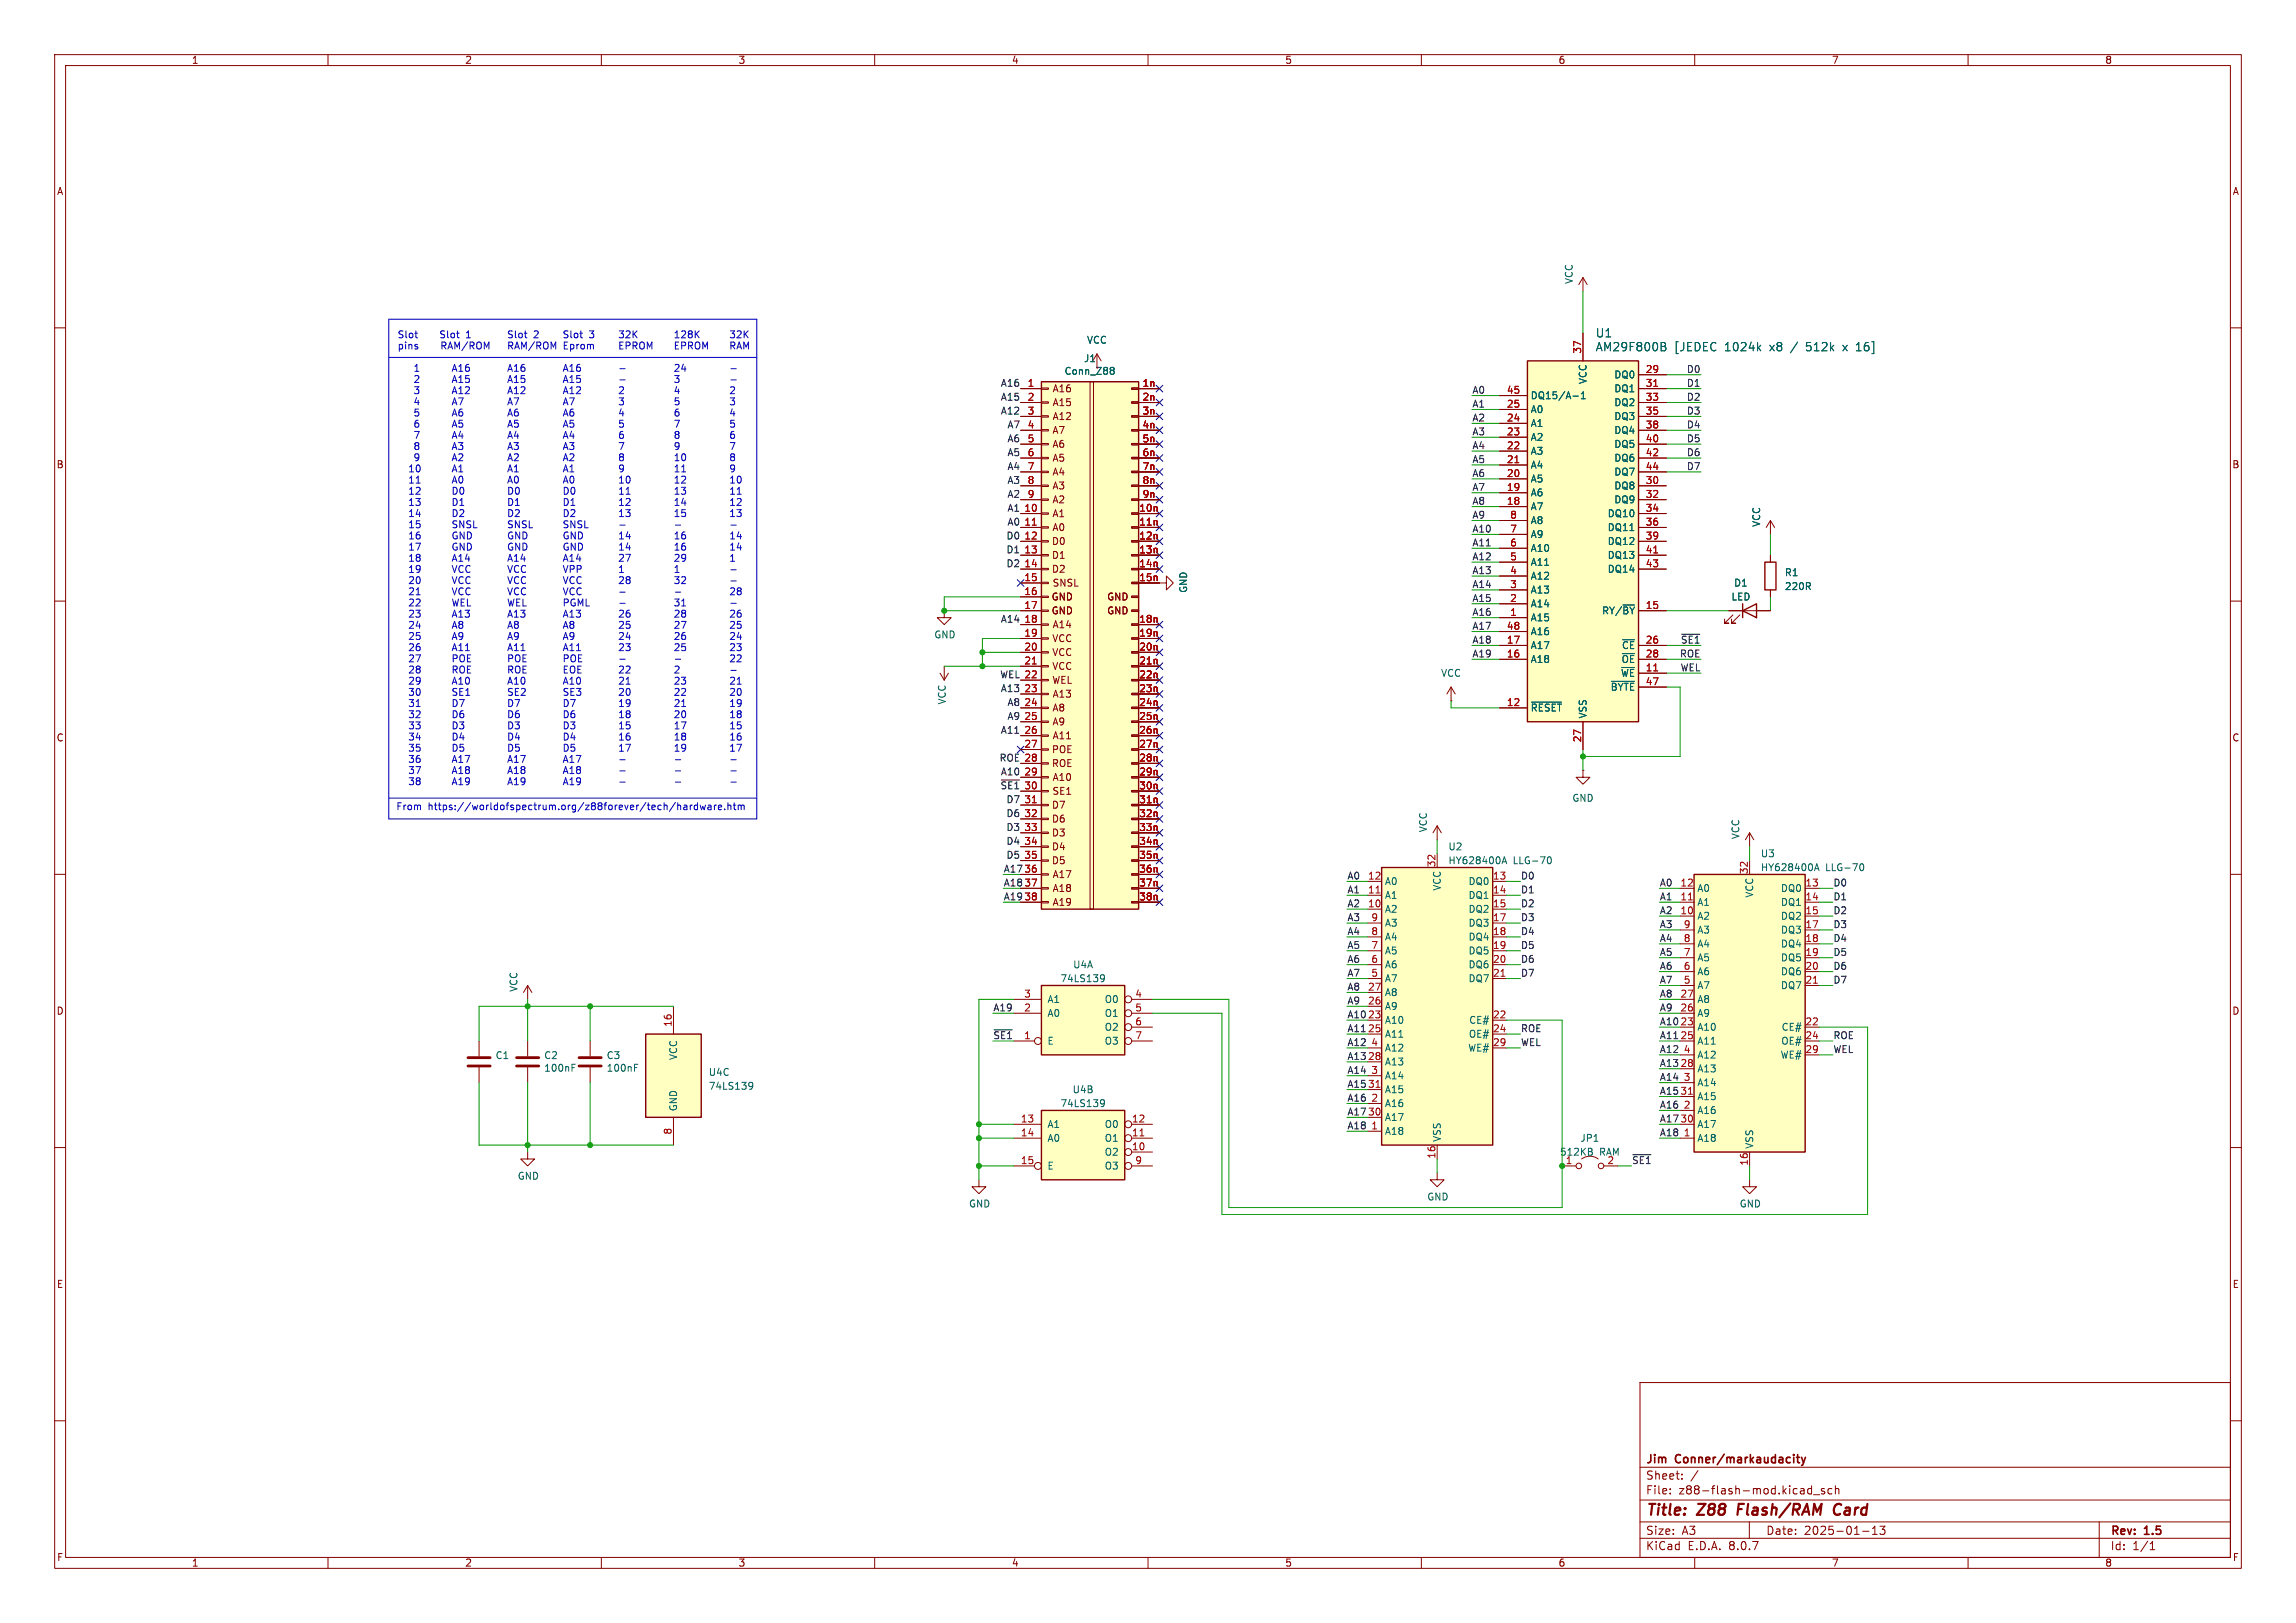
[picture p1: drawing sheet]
<svg xmlns="http://www.w3.org/2000/svg" width="420mm" height="297mm" viewBox="0 0 420 297" stroke-linecap="round" stroke-linejoin="round" font-family="sans-serif">
<defs><g id="words">
<g font-size="2.8" fill="#840000">
<text x="301" y="277.9">Title:</text>
<text x="310.6" y="277.9">Z88</text>
<text x="318.7" y="277.9">Flash/RAM</text>
<text x="337.1" y="277.9">Card</text>
</g>
<g font-size="2.1" fill="#006464">
<text x="291.8" y="64.5">AM29F800B</text>
<text x="291.8" y="62">U1</text>
<text x="306.3" y="64.5">[JEDEC</text>
<text x="315.6" y="64.5">1024k</text>
<text x="323.9" y="64.5">x8</text>
<text x="327.9" y="64.5">/</text>
<text x="330.8" y="64.5">512k</text>
<text x="337.7" y="64.5">x</text>
<text x="340.3" y="64.5">16]</text>
</g>
<g font-size="2.1" fill="#840000">
<text x="301" y="268.2">Jim</text>
<text x="306.6" y="268.2">Conner/markaudacity</text>
<text x="301" y="273.7">File:</text>
<text x="301" y="271">Sheet:</text>
<text x="307.1" y="273.7">z88-flash-mod.kicad_sch</text>
<text x="301" y="281.1">Size:</text>
<text x="307.6" y="281.1">A3</text>
<text x="323" y="281.1">Date:</text>
<text x="330" y="281.1">2025-01-13</text>
<text x="386" y="281.3">Rev:</text>
<text x="392.4" y="281.3">1.5</text>
<text x="301" y="283.9">KiCad</text>
<text x="308.7" y="283.9">E.D.A.</text>
<text x="316.3" y="283.9">8.0.7</text>
<text x="386" y="283.9">Id:</text>
<text x="390.1" y="283.9">1/1</text>
</g>
<g font-size="1.8" fill="#840000">
<text x="35" y="11.9">1</text>
<text x="85" y="11.9">2</text>
<text x="135" y="11.9">3</text>
<text x="185" y="11.9">4</text>
<text x="235" y="11.9">5</text>
<text x="285" y="11.9">6</text>
<text x="335" y="11.9">7</text>
<text x="385" y="11.9">8</text>
<text x="10.3" y="35.9">A</text>
<text x="408.3" y="35.9">A</text>
<text x="192.4" y="72">A16</text>
<text x="194.6" y="68.8">Conn_Z88</text>
<text x="192.4" y="77.1">A12</text>
<text x="192.4" y="74.5">A15</text>
<text x="192.4" y="82.2">A6</text>
<text x="192.4" y="79.6">A7</text>
<text x="10.3" y="85.9">B</text>
<text x="192.4" y="89.8">A3</text>
<text x="192.4" y="87.2">A4</text>
<text x="192.4" y="84.7">A5</text>
<text x="408.2" y="85.9">B</text>
<text x="192.4" y="94.9">A1</text>
<text x="192.4" y="92.3">A2</text>
<text x="192.3" y="99.9">D0</text>
<text x="192.4" y="97.4">A0</text>
<text x="192.3" y="102.5">D1</text>
<text x="192.3" y="105">D2</text>
<text x="192.4" y="107.6">SNSL</text>
<text x="192.3" y="112.6">GND</text>
<text x="192.3" y="110.1">GND</text>
<text x="202.4" y="110.1">GND</text>
<text x="202.4" y="112.6">GND</text>
<text x="192.4" y="117.7">VCC</text>
<text x="192.4" y="115.2">A14</text>
<text x="192.4" y="125.3">WEL</text>
<text x="192.4" y="122.8">VCC</text>
<text x="192.4" y="120.3">VCC</text>
<text x="192.4" y="130.4">A8</text>
<text x="192.4" y="127.9">A13</text>
<text x="10.3" y="135.9">C</text>
<text x="192.4" y="133">A9</text>
<text x="192.4" y="135.5">A11</text>
<text x="408.2" y="135.9">C</text>
<text x="192.3" y="138">POE</text>
<text x="192.3" y="140.6">ROE</text>
<text x="192.4" y="143.1">A10</text>
<text x="192.3" y="148.2">D7</text>
<text x="192.4" y="145.7">SE1</text>
<text x="192.3" y="153.3">D3</text>
<text x="192.3" y="155.8">D4</text>
<text x="192.3" y="150.7">D6</text>
<text x="192.3" y="158.4">D5</text>
<text x="192.4" y="160.9">A17</text>
<text x="192.4" y="163.4">A18</text>
<text x="192.4" y="166">A19</text>
<text x="10.3" y="185.9">D</text>
<text x="408.2" y="185.9">D</text>
<text x="10.3" y="235.9">E</text>
<text x="408.3" y="235.9">E</text>
<text x="10.3" y="285.9">F</text>
<text x="35" y="286.9">1</text>
<text x="85" y="286.9">2</text>
<text x="135" y="286.9">3</text>
<text x="185" y="286.9">4</text>
<text x="235" y="286.9">5</text>
<text x="285" y="286.9">6</text>
<text x="335" y="286.9">7</text>
<text x="385" y="286.9">8</text>
<text x="408.3" y="285.9">F</text>
</g>
<g font-size="1.8" fill="#006464">
<text x="287.9" y="52.1" transform="rotate(-90 287.9 52.1)">VCC</text>
<text x="198.7" y="63.1">VCC</text>
<text x="198.2" y="66.5">J1</text>
<text x="290.4" y="70.4" transform="rotate(-90 290.4 70.4)">VCC</text>
<text x="295.2" y="69.4">DQ0</text>
<text x="295.2" y="72">DQ1</text>
<text x="279.9" y="75.8">A0</text>
<text x="279.9" y="73.3">DQ15/A-1</text>
<text x="295.2" y="74.5">DQ2</text>
<text x="295.2" y="77.1">DQ3</text>
<text x="279.9" y="83.4">A3</text>
<text x="279.9" y="80.9">A2</text>
<text x="279.9" y="78.3">A1</text>
<text x="295.2" y="79.6">DQ4</text>
<text x="295.2" y="82.1">DQ5</text>
<text x="279.9" y="88.5">A5</text>
<text x="279.9" y="86">A4</text>
<text x="295.2" y="89.8">DQ8</text>
<text x="295.2" y="84.7">DQ6</text>
<text x="295.2" y="87.2">DQ7</text>
<text x="279.9" y="93.6">A7</text>
<text x="279.9" y="91">A6</text>
<text x="294" y="94.8">DQ10</text>
<text x="295.2" y="92.3">DQ9</text>
<text x="279.9" y="101.2">A10</text>
<text x="279.9" y="98.7">A9</text>
<text x="279.9" y="96.1">A8</text>
<text x="294" y="97.4">DQ11</text>
<text x="294" y="99.9">DQ12</text>
<text x="322.2" y="96.5" transform="rotate(-90 322.2 96.5)">VCC</text>
<text x="279.9" y="103.7">A11</text>
<text x="279.9" y="106.3">A12</text>
<text x="294" y="102.5">DQ13</text>
<text x="294" y="105">DQ14</text>
<text x="317.1" y="107.5">D1</text>
<text x="326.4" y="105.6">R1</text>
<text x="217.3" y="108.6" transform="rotate(-90 217.3 108.6)">GND</text>
<text x="279.9" y="113.9">A15</text>
<text x="279.9" y="111.4">A14</text>
<text x="279.9" y="108.8">A13</text>
<text x="293" y="112.6">RY/~{BY}</text>
<text x="316.6" y="110.1">LED</text>
<text x="326.4" y="108.2">220R</text>
<text x="170.8" y="117">GND</text>
<text x="279.9" y="119">A17</text>
<text x="279.9" y="116.4">A16</text>
<text x="296.6" y="119">~{CE}</text>
<text x="263.5" y="124.1">VCC</text>
<text x="279.9" y="121.5">A18</text>
<text x="296.4" y="124.1">~{WE}</text>
<text x="296.5" y="121.5">~{OE}</text>
<text x="173.2" y="129" transform="rotate(-90 173.2 129)">VCC</text>
<text x="279.9" y="130.4">~{RESET}</text>
<text x="290.4" y="131.6" transform="rotate(-90 290.4 131.6)">VSS</text>
<text x="294.5" y="126.6">~{BYTE}</text>
<text x="287.5" y="146.9">GND</text>
<text x="261.2" y="152.4" transform="rotate(-90 261.2 152.4)">VCC</text>
<text x="264.9" y="155.8">U2</text>
<text x="318.4" y="153.7" transform="rotate(-90 318.4 153.7)">VCC</text>
<text x="264.9" y="158.3">HY628400A</text>
<text x="276.8" y="158.3">LLG-70</text>
<text x="322" y="159.6">HY628400A</text>
<text x="322" y="157.1">U3</text>
<text x="333.9" y="159.6">LLG-70</text>
<text x="253.2" y="167.2">A2</text>
<text x="253.2" y="164.7">A1</text>
<text x="253.2" y="162.2">A0</text>
<text x="263.8" y="163.1" transform="rotate(-90 263.8 163.1)">VCC</text>
<text x="268.5" y="162.2">DQ0</text>
<text x="268.5" y="164.7">DQ1</text>
<text x="268.5" y="167.2">DQ2</text>
<text x="310.4" y="166">A1</text>
<text x="310.4" y="163.4">A0</text>
<text x="320.9" y="164.4" transform="rotate(-90 320.9 164.4)">VCC</text>
<text x="325.7" y="163.4">DQ0</text>
<text x="325.7" y="166">DQ1</text>
<text x="253.2" y="172.3">A4</text>
<text x="253.2" y="169.8">A3</text>
<text x="268.5" y="169.8">DQ3</text>
<text x="268.5" y="172.3">DQ4</text>
<text x="310.4" y="168.5">A2</text>
<text x="310.4" y="173.6">A4</text>
<text x="310.4" y="171">A3</text>
<text x="325.7" y="168.5">DQ2</text>
<text x="325.7" y="171">DQ3</text>
<text x="325.7" y="173.6">DQ4</text>
<text x="193.9" y="179.9">74LS139</text>
<text x="196.2" y="177.4">U4A</text>
<text x="253.2" y="179.9">A7</text>
<text x="253.2" y="177.4">A6</text>
<text x="253.2" y="174.9">A5</text>
<text x="268.5" y="174.9">DQ5</text>
<text x="268.5" y="177.4">DQ6</text>
<text x="268.5" y="179.9">DQ7</text>
<text x="310.4" y="178.7">A6</text>
<text x="310.4" y="176.1">A5</text>
<text x="325.7" y="176.1">DQ5</text>
<text x="325.7" y="178.7">DQ6</text>
<text x="94.8" y="181.6" transform="rotate(-90 94.8 181.6)">VCC</text>
<text x="191.5" y="183.7">A1</text>
<text x="202" y="183.7">O0</text>
<text x="253.2" y="185">A9</text>
<text x="253.2" y="182.5">A8</text>
<text x="310.4" y="183.7">A8</text>
<text x="310.4" y="181.2">A7</text>
<text x="325.7" y="181.2">DQ7</text>
<text x="191.5" y="191.4">E</text>
<text x="191.5" y="186.3">A0</text>
<text x="202" y="186.3">O1</text>
<text x="202" y="188.8">O2</text>
<text x="202" y="191.4">O3</text>
<text x="253.2" y="187.6">A10</text>
<text x="253.2" y="190.1">A11</text>
<text x="268.6" y="190.1">OE#</text>
<text x="268.6" y="187.6">CE#</text>
<text x="310.4" y="188.8">A10</text>
<text x="310.4" y="191.4">A11</text>
<text x="310.4" y="186.3">A9</text>
<text x="325.7" y="191.4">OE#</text>
<text x="325.8" y="188.8">CE#</text>
<text x="90.6" y="194">C1</text>
<text x="99.5" y="194">C2</text>
<text x="99.5" y="196.3">100nF</text>
<text x="110.9" y="194">C3</text>
<text x="110.9" y="196.3">100nF</text>
<text x="124.1" y="194.1" transform="rotate(-90 124.1 194.1)">VCC</text>
<text x="129.5" y="197.1">U4C</text>
<text x="253.2" y="195.2">A13</text>
<text x="253.2" y="197.7">A14</text>
<text x="253.2" y="192.6">A12</text>
<text x="268.5" y="192.6">WE#</text>
<text x="310.4" y="196.4">A13</text>
<text x="310.4" y="193.9">A12</text>
<text x="325.6" y="193.9">WE#</text>
<text x="124.1" y="203.5" transform="rotate(-90 124.1 203.5)">GND</text>
<text x="129.5" y="199.6">74LS139</text>
<text x="193.9" y="202.8">74LS139</text>
<text x="196.1" y="200.3">U4B</text>
<text x="253.2" y="202.8">A16</text>
<text x="253.2" y="200.3">A15</text>
<text x="310.4" y="199">A14</text>
<text x="310.4" y="201.5">A15</text>
<text x="191.5" y="206.6">A1</text>
<text x="191.5" y="209.1">A0</text>
<text x="202" y="209.1">O1</text>
<text x="202" y="206.6">O0</text>
<text x="253.2" y="207.9">A18</text>
<text x="253.2" y="205.3">A17</text>
<text x="263.8" y="209" transform="rotate(-90 263.8 209)">VSS</text>
<text x="289" y="209.1">JP1</text>
<text x="310.4" y="209.1">A18</text>
<text x="310.4" y="204.1">A16</text>
<text x="310.4" y="206.6">A17</text>
<text x="191.5" y="214.2">E</text>
<text x="202" y="211.7">O2</text>
<text x="202" y="214.2">O3</text>
<text x="285.3" y="211.7">512KB</text>
<text x="286.3" y="213.1">1</text>
<text x="292.6" y="211.7">RAM</text>
<text x="320.9" y="210.3" transform="rotate(-90 320.9 210.3)">VSS</text>
<text x="94.6" y="216.1">GND</text>
<text x="177.2" y="221.2">GND</text>
<text x="261" y="219.9">GND</text>
<text x="318.1" y="221.2">GND</text>
</g>
<g font-size="1.8" fill="#0000c2">
<text x="72.6" y="62">Slot</text>
<text x="72.6" y="64">pins</text>
<text x="81.1" y="62">Slot</text>
<text x="81.3" y="64">RAM/ROM RAM/ROM Eprom EPROM EPROM RAM</text>
<text x="86" y="62">1 Slot</text>
<text x="95.7" y="62">2 Slot</text>
<text x="105.4" y="62">3 32K 128K 32K</text>
<text x="76.2" y="68.1">1 A16 A16 A16 - 24 -</text>
<text x="76.2" y="70.2">2 A15 A15 A15 - 3 -</text>
<text x="76.2" y="72.2">3 A12 A12 A12 2 4 2</text>
<text x="76.2" y="74.3">4 A7 A7 A7 3 5 3</text>
<text x="76.2" y="76.3">5 A6 A6 A6 4 6 4</text>
<text x="76.2" y="78.3">6 A5 A5 A5 5 7 5</text>
<text x="76.2" y="80.4">7 A4 A4 A4 6 8 6</text>
<text x="76.2" y="82.4">8 A3 A3 A3 7 9 7</text>
<text x="75" y="86.5">10 A1 A1 A1 9 11 9</text>
<text x="75" y="88.6">11 A0 A0 A0 10 12 10</text>
<text x="76.2" y="84.5">9 A2 A2 A2 8 10 8</text>
<text x="75" y="90.6">12 D0 D0 D0 11 13 11</text>
<text x="75" y="92.7">13 D1 D1 D1 12 14 12</text>
<text x="75" y="94.7">14 D2 D2 D2 13 15 13</text>
<text x="75" y="96.7">15 SNSL SNSL SNSL - - -</text>
<text x="75" y="98.8">16 GND GND GND 14 16 14</text>
<text x="75" y="100.8">17 GND GND GND 14 16 14</text>
<text x="75" y="102.9">18 A14 A14 A14 27 29 1</text>
<text x="75" y="104.9">19 VCC VCC VPP 1 1 -</text>
<text x="75" y="107">20 VCC VCC VCC 28 32 -</text>
<text x="75" y="109">21 VCC VCC VCC - - 28</text>
<text x="75" y="111.1">22 WEL WEL PGML - 31 -</text>
<text x="75" y="113.1">23 A13 A13 A13 26 28 26</text>
<text x="75" y="115.1">24 A8 A8 A8 25 27 25</text>
<text x="75" y="117.2">25 A9 A9 A9 24 26 24</text>
<text x="75" y="119.2">26 A11 A11 A11 23 25 23</text>
<text x="75" y="121.3">27 POE POE POE - - 22</text>
<text x="75" y="123.3">28 ROE ROE EOE 22 2</text>
<text x="75" y="125.4">29 A10 A10 A10 21 23 21</text>
<text x="75" y="127.4">30 SE1 SE2 SE3 20 22 20</text>
<text x="75" y="129.5">31 D7 D7 D7 19 21 19</text>
<text x="75" y="131.5">32 D6 D6 D6 18 20 18</text>
<text x="75" y="133.5">33 D3 D3 D3 15 17 15</text>
<text x="75" y="135.6">34 D4 D4 D4 16 18 16</text>
<text x="75" y="137.6">35 D5 D5 D5 17 19 17</text>
<text x="75" y="139.7">36 A17 A17 A17 - - -</text>
<text x="75" y="141.7">37 A18 A18 A18 - - -</text>
<text x="75" y="143.8">38 A19 A19 A19 - - -</text>
<text x="72.4" y="148.3">From</text>
<text x="78.3" y="148.3">https://worldofspectrum.org/z88forever/tech/hardware.htm</text>
</g>
<g font-size="1.8" fill="#a90000">
<text x="289.3" y="64.8" transform="rotate(-90 289.3 64.8)">37</text>
<text x="187.9" y="70.9">1</text>
<text x="208.9" y="70.9">1n</text>
<text x="300.9" y="68.3">29</text>
<text x="300.9" y="70.9">31</text>
<text x="187.9" y="73.4">2</text>
<text x="187.9" y="75.9">3</text>
<text x="208.9" y="73.4">2n</text>
<text x="208.9" y="75.9">3n</text>
<text x="275.5" y="77.2">24</text>
<text x="275.5" y="74.7">25</text>
<text x="275.5" y="72.1">45</text>
<text x="300.9" y="73.4">33</text>
<text x="300.9" y="75.9">35</text>
<text x="187.9" y="78.5">4</text>
<text x="187.9" y="81">5</text>
<text x="187.9" y="83.6">6</text>
<text x="208.9" y="78.5">4n</text>
<text x="208.9" y="81">5n</text>
<text x="208.9" y="83.6">6n</text>
<text x="275.5" y="82.3">22</text>
<text x="275.5" y="79.8">23</text>
<text x="300.9" y="78.5">38</text>
<text x="300.9" y="81">40</text>
<text x="300.9" y="83.6">42</text>
<text x="187.9" y="86.1">7</text>
<text x="187.9" y="88.6">8</text>
<text x="208.9" y="86.1">7n</text>
<text x="208.9" y="88.6">8n</text>
<text x="275.5" y="89.9">19</text>
<text x="275.5" y="87.4">20</text>
<text x="275.5" y="84.8">21</text>
<text x="300.9" y="88.6">30</text>
<text x="300.9" y="86.1">44</text>
<text x="187.3" y="93.7">10</text>
<text x="187.9" y="91.2">9</text>
<text x="208.3" y="93.7">10n</text>
<text x="208.9" y="91.2">9n</text>
<text x="275.5" y="92.5">18</text>
<text x="276.2" y="95">8</text>
<text x="300.9" y="91.2">32</text>
<text x="300.9" y="93.7">34</text>
<text x="187.3" y="96.3">11</text>
<text x="187.3" y="98.8">12</text>
<text x="187.3" y="101.3">13</text>
<text x="208.3" y="96.3">11n</text>
<text x="208.3" y="98.8">12n</text>
<text x="208.3" y="101.3">13n</text>
<text x="276.2" y="100.1">6</text>
<text x="276.2" y="97.5">7</text>
<text x="300.9" y="96.3">36</text>
<text x="300.9" y="98.8">39</text>
<text x="300.9" y="101.3">41</text>
<text x="187.3" y="103.9">14</text>
<text x="187.3" y="106.4">15</text>
<text x="208.3" y="103.9">14n</text>
<text x="208.3" y="106.4">15n</text>
<text x="276.2" y="102.6">5</text>
<text x="276.2" y="107.7">3</text>
<text x="276.2" y="105.2">4</text>
<text x="300.9" y="103.9">43</text>
<text x="187.3" y="109">16</text>
<text x="187.3" y="111.5">17</text>
<text x="276.2" y="112.8">1</text>
<text x="276.2" y="110.2">2</text>
<text x="300.9" y="111.5">15</text>
<text x="187.3" y="114">18</text>
<text x="187.3" y="116.6">19</text>
<text x="187.3" y="119.1">20</text>
<text x="208.3" y="114">18n</text>
<text x="208.3" y="116.6">19n</text>
<text x="208.3" y="119.1">20n</text>
<text x="275.5" y="117.9">17</text>
<text x="275.5" y="115.3">48</text>
<text x="300.9" y="117.9">26</text>
<text x="187.3" y="121.7">21</text>
<text x="187.3" y="124.2">22</text>
<text x="208.3" y="121.7">21n</text>
<text x="208.3" y="124.2">22n</text>
<text x="275.5" y="120.4">16</text>
<text x="300.9" y="122.9">11</text>
<text x="300.9" y="120.4">28</text>
<text x="300.9" y="125.5">47</text>
<text x="187.3" y="126.7">23</text>
<text x="187.3" y="129.3">24</text>
<text x="187.3" y="131.8">25</text>
<text x="208.3" y="126.7">23n</text>
<text x="208.3" y="129.3">24n</text>
<text x="208.3" y="131.8">25n</text>
<text x="275.5" y="129.3">12</text>
<text x="187.3" y="134.4">26</text>
<text x="187.3" y="136.9">27</text>
<text x="208.3" y="134.4">26n</text>
<text x="208.3" y="136.9">27n</text>
<text x="289.3" y="135.9" transform="rotate(-90 289.3 135.9)">27</text>
<text x="187.3" y="142">29</text>
<text x="187.3" y="139.4">28</text>
<text x="208.3" y="139.4">28n</text>
<text x="208.3" y="142">29n</text>
<text x="187.3" y="144.5">30</text>
<text x="187.3" y="147.1">31</text>
<text x="187.3" y="149.6">32</text>
<text x="208.3" y="144.5">30n</text>
<text x="208.3" y="147.1">31n</text>
<text x="208.3" y="149.6">32n</text>
<text x="187.3" y="152.1">33</text>
<text x="187.3" y="154.7">34</text>
<text x="208.3" y="152.1">33n</text>
<text x="208.3" y="154.7">34n</text>
<text x="187.3" y="157.2">35</text>
<text x="187.3" y="159.8">36</text>
<text x="208.3" y="157.2">35n</text>
<text x="208.3" y="159.8">36n</text>
<text x="250.1" y="161">12</text>
<text x="262.6" y="158.8" transform="rotate(-90 262.6 158.8)">32</text>
<text x="273" y="161">13</text>
<text x="319.8" y="160.1" transform="rotate(-90 319.8 160.1)">32</text>
<text x="187.3" y="162.3">37</text>
<text x="187.3" y="164.8">38</text>
<text x="208.3" y="162.3">37n</text>
<text x="208.3" y="164.8">38n</text>
<text x="250.1" y="166.1">10</text>
<text x="250.1" y="163.6">11</text>
<text x="273" y="163.6">14</text>
<text x="273" y="166.1">15</text>
<text x="307.3" y="167.4">10</text>
<text x="307.3" y="164.8">11</text>
<text x="307.3" y="162.3">12</text>
<text x="330.2" y="162.3">13</text>
<text x="330.2" y="164.8">14</text>
<text x="330.2" y="167.4">15</text>
<text x="250.8" y="173.7">7</text>
<text x="250.8" y="171.2">8</text>
<text x="250.8" y="168.7">9</text>
<text x="273" y="168.7">17</text>
<text x="273" y="171.2">18</text>
<text x="273" y="173.7">19</text>
<text x="307.9" y="172.5">8</text>
<text x="307.9" y="169.9">9</text>
<text x="330.2" y="169.9">17</text>
<text x="330.2" y="172.5">18</text>
<text x="250.8" y="178.8">5</text>
<text x="250.8" y="176.3">6</text>
<text x="273" y="176.3">20</text>
<text x="273" y="178.8">21</text>
<text x="307.9" y="177.5">6</text>
<text x="307.9" y="175">7</text>
<text x="330.2" y="175">19</text>
<text x="330.2" y="177.5">20</text>
<text x="187.3" y="185.2">2</text>
<text x="187.3" y="182.6">3</text>
<text x="207.6" y="182.6">4</text>
<text x="207.6" y="185.2">5</text>
<text x="250.1" y="183.9">26</text>
<text x="250.1" y="181.4">27</text>
<text x="307.3" y="185.2">26</text>
<text x="307.3" y="182.6">27</text>
<text x="307.9" y="180.1">5</text>
<text x="330.2" y="180.1">21</text>
<text x="122.9" y="188" transform="rotate(-90 122.9 188)">16</text>
<text x="207.6" y="187.7">6</text>
<text x="207.6" y="190.2">7</text>
<text x="250.1" y="189">25</text>
<text x="250.8" y="191.5">4</text>
<text x="273" y="186.4">22</text>
<text x="273" y="189">24</text>
<text x="273" y="191.5">29</text>
<text x="307.3" y="190.2">25</text>
<text x="330.2" y="187.7">22</text>
<text x="330.2" y="190.2">24</text>
<text x="250.8" y="196.6">3</text>
<text x="307.9" y="197.9">3</text>
<text x="307.9" y="192.8">4</text>
<text x="330.2" y="192.8">29</text>
<text x="250.8" y="201.7">2</text>
<text x="307.9" y="202.9">2</text>
<text x="122.9" y="207.7" transform="rotate(-90 122.9 207.7)">8</text>
<text x="186.6" y="205.5">13</text>
<text x="186.6" y="208">14</text>
<text x="207" y="208">11</text>
<text x="207" y="205.5">12</text>
<text x="250.1" y="204.2">30</text>
<text x="250.8" y="206.8">1</text>
<text x="307.3" y="205.5">30</text>
<text x="307.9" y="208">1</text>
<text x="186.6" y="213.1">15</text>
<text x="207" y="210.6">10</text>
<text x="207.6" y="213.1">9</text>
<text x="262.6" y="212.1" transform="rotate(-90 262.6 212.1)">16</text>
<text x="293.9" y="213.1">2</text>
<text x="319.8" y="213.4" transform="rotate(-90 319.8 213.4)">16</text>
</g>
<g font-size="1.8" fill="#0f0f0f">
<text x="183" y="70.9">A16</text>
<text x="308.5" y="70.9">D1</text>
<text x="308.5" y="68.3">D0</text>
<text x="183" y="73.4">A15</text>
<text x="183" y="75.9">A12</text>
<text x="269.2" y="77.2">A2</text>
<text x="269.2" y="74.7">A1</text>
<text x="269.2" y="72.1">A0</text>
<text x="308.5" y="75.9">D3</text>
<text x="308.5" y="73.4">D2</text>
<text x="184.2" y="81">A6</text>
<text x="184.2" y="78.5">A7</text>
<text x="184.2" y="83.6">A5</text>
<text x="269.2" y="79.7">A3</text>
<text x="269.2" y="82.3">A4</text>
<text x="308.5" y="78.5">D4</text>
<text x="308.5" y="81">D5</text>
<text x="308.5" y="83.6">D6</text>
<text x="184.2" y="86.1">A4</text>
<text x="184.2" y="88.6">A3</text>
<text x="269.2" y="84.8">A5</text>
<text x="269.2" y="87.4">A6</text>
<text x="269.2" y="89.9">A7</text>
<text x="308.5" y="86.1">D7</text>
<text x="184.2" y="93.7">A1</text>
<text x="184.2" y="91.2">A2</text>
<text x="269.2" y="92.4">A8</text>
<text x="269.2" y="95">A9</text>
<text x="184" y="101.3">D1</text>
<text x="184" y="98.8">D0</text>
<text x="184.2" y="96.3">A0</text>
<text x="269.2" y="100.1">A11</text>
<text x="269.2" y="97.5">A10</text>
<text x="184" y="103.9">D2</text>
<text x="269.2" y="107.7">A14</text>
<text x="269.2" y="105.1">A13</text>
<text x="269.2" y="102.6">A12</text>
<text x="269.2" y="110.2">A15</text>
<text x="269.2" y="112.8">A16</text>
<text x="183" y="114">A14</text>
<text x="269.2" y="117.8">A18</text>
<text x="269.2" y="115.3">A17</text>
<text x="307.4" y="117.8">~{SE1}</text>
<text x="182.9" y="124.2">WEL 22</text>
<text x="269.2" y="120.4">A19</text>
<text x="307.2" y="120.4">ROE</text>
<text x="307.3" y="122.9">WEL</text>
<text x="183" y="126.7">A13</text>
<text x="184.2" y="129.3">A8</text>
<text x="184.2" y="131.8">A9</text>
<text x="183" y="134.4">A11</text>
<text x="182.7" y="139.4">ROE 28</text>
<text x="183" y="142">A10</text>
<text x="182.9" y="144.5">~{SE1}</text>
<text x="184" y="147.1">D7</text>
<text x="184" y="149.6">D6</text>
<text x="184" y="152.1">D3</text>
<text x="184" y="154.7">D4</text>
<text x="183.5" y="159.8">A17</text>
<text x="184" y="157.2">D5</text>
<text x="246.4" y="161">A0</text>
<text x="278.1" y="161">D0</text>
<text x="183.5" y="164.8">A19</text>
<text x="183.5" y="162.3">A18</text>
<text x="246.4" y="166.1">A2</text>
<text x="246.4" y="163.6">A1</text>
<text x="278.1" y="163.6">D1</text>
<text x="278.1" y="166.1">D2</text>
<text x="303.5" y="167.4">A2</text>
<text x="303.5" y="164.8">A1</text>
<text x="303.5" y="162.3">A0</text>
<text x="335.3" y="164.8">D1</text>
<text x="335.3" y="167.4">D2</text>
<text x="335.3" y="162.3">D0</text>
<text x="246.4" y="168.6">A3</text>
<text x="246.4" y="171.2">A4</text>
<text x="246.4" y="173.7">A5</text>
<text x="278.1" y="171.2">D4</text>
<text x="278.1" y="168.6">D3</text>
<text x="278.1" y="173.7">D5</text>
<text x="303.5" y="172.5">A4</text>
<text x="303.5" y="169.9">A3</text>
<text x="335.3" y="172.5">D4</text>
<text x="335.3" y="169.9">D3</text>
<text x="246.4" y="178.8">A7</text>
<text x="246.4" y="176.3">A6</text>
<text x="278.1" y="178.8">D7</text>
<text x="278.1" y="176.3">D6</text>
<text x="303.5" y="175">A5</text>
<text x="303.5" y="177.5">A6</text>
<text x="335.3" y="175">D5</text>
<text x="335.3" y="177.5">D6</text>
<text x="181.6" y="185.2">A19</text>
<text x="246.4" y="181.3">A8</text>
<text x="246.4" y="183.9">A9</text>
<text x="303.5" y="182.6">A8</text>
<text x="303.5" y="185.2">A9</text>
<text x="303.5" y="180.1">A7</text>
<text x="335.3" y="180.1">D7</text>
<text x="181.6" y="190.2">~{SE1}1</text>
<text x="246.4" y="191.5">A12</text>
<text x="246.4" y="186.4">A10</text>
<text x="246.4" y="189">A11</text>
<text x="250.1" y="186.4">23</text>
<text x="278.1" y="191.5">WEL</text>
<text x="278.1" y="189">ROE</text>
<text x="303.5" y="187.7">A10</text>
<text x="303.5" y="190.2">A11</text>
<text x="307.3" y="187.7">23</text>
<text x="335.3" y="190.2">ROE</text>
<text x="246.4" y="194">A13</text>
<text x="246.4" y="196.6">A14</text>
<text x="250.1" y="194.1">28</text>
<text x="303.5" y="192.8">A12</text>
<text x="303.5" y="195.3">A13</text>
<text x="303.5" y="197.9">A14</text>
<text x="307.3" y="195.3">28</text>
<text x="335.3" y="192.8">WEL</text>
<text x="246.4" y="201.7">A16</text>
<text x="246.4" y="199.1">A15</text>
<text x="250.1" y="199.1">31</text>
<text x="303.5" y="202.9">A16</text>
<text x="303.5" y="200.4">A15</text>
<text x="307.3" y="200.4">31</text>
<text x="246.4" y="206.7">A18</text>
<text x="246.4" y="204.2">A17</text>
<text x="303.5" y="208">A18</text>
<text x="303.5" y="205.5">A17</text>
<text x="298.4" y="213.1">~{SE1}</text>
</g>
</g></defs>
<g fill="none" stroke="#840000" stroke-width=".18">
<path d="M10 10h400v277h-400zM12 12h396v273h-396zM60 10v2M110 10v2M160 10v2M210 10v2M260 10v2M310 10v2M360 10v2M10 60h2M408 60h2M10 110h2"/>
<path d="M316.2 111.8h7.6M317 112.5l-1.5 1.5h.7h-.7v-.7M318.3 112.5l-1.6 1.5h.8h-.8v-.7M408 110h2M10 160h2M262.9 151.1l-.8 1.3M262.9 151.1v2.6M262.9 151.1l.8 1.3M320 152.4l-.7 1.3M320 152.4v2.5M320 152.4l.8 1.3M408 160h2"/>
<path d="M10 210h2M320 215.9v1.3h1.3l-1.3 1.2-1.2-1.2h1.2M408 210h2M300 253h108v32h-108zM10 260h2M300 278.5h108M300 274.5h108M300 268.5h108M305.5 273.2v.2M305.5 272.5v.1M307.7 270.5v.2M307.7 269.8v.1"/>
<path d="M310.6 269.1l-1.3 1.9M320 278.5v3M330.7 273.2l.2 .2 .5-.1M331.4 271.9v1.5M331.4 272.5l-.5-.1-.2 .1M331.7 273.5h1.2M333.7 272.5l-.3-.1-.2 .2v.2l.5 .2v.3h-.5M335.1 272.5l-.4-.1-.3 .3v.4l.1 .2h.6M335.7 272.5l.2-.1 .4 .1 .1 .9M335.7 271.9v1.5M342.5 279.7l.4-.4v1.5M343.9 279.3h.9l-.5 .6 .4 .1v.6l-.2 .2h-.4l-.2-.2"/>
<path d="M384 278.5v6.5M408 260h2M60 285v2M110 285v2M160 285v2M210 285v2M260 285v2M300 281.5h108M310 285v2M340.7 280.2h1.2M342.5 280.8h.9M360 285v2"/>
<path d="M393.3 283.6h.9M393.3 282.5l.4-.4v1.5"/>
</g>
<path d="M318.1 275.2l-.3 2M336.4 275.2a1.13 1.13 0 0 0-.9 .7 1.13 1.13 0 0 0 .2 1.2l.3 .1 .5-.1" fill="none" stroke="#840000" stroke-width=".4"/>
<path d="M328.6 266.7h.6M328.8 266.2v1.3l.4 .2M329.5 266.7l.4 1M329.9 267.7l-.4 .5M330.3 266.7l-.4 1" fill="none" stroke="#840000" stroke-width=".3"/>
<path d="M318.8 111.8l2.5-1.3v2.5zM318.8 110.5v2.5" fill="none" stroke="#840000" stroke-width=".25"/>
<path d="M309.9 160h20.3v50.8h-20.3z" fill="#ffffc2"/>
<path d="M309.9 160h20.3v50.8h-20.3z" fill="none" stroke="#840000" stroke-width=".25"/>
<g fill="none" stroke="#840000" stroke-width=".18">
<path d="M212.1 106.7h1.3v-1.3l1.2 1.3-1.2 1.3v-1.3M265.4 128.3h.1M265.4 125.7l-.7 1.3M265.4 125.7v2.6M265.4 125.7l.8 1.3M289.6 141v1.2h1.2l-1.2 1.3-1.3-1.3h1.3M289.6 141h.1M320 157.5v2.5M307.3 167.6h2.6M307.3 165.1h2.6M307.3 162.6h2.6M307.3 170.2h2.6"/>
<path d="M307.3 172.7h2.6M307.3 175.3h2.6M307.3 177.8h2.6M330.2 167.6h2.5M330.2 165.1h2.5M330.2 162.6h2.5M330.2 170.2h2.5M330.2 172.7h2.5M330.2 175.3h2.5M330.2 177.8h2.5M307.3 180.3h2.6M307.3 188h2.6"/>
<path d="M307.3 190.5h2.6M307.3 185.4h2.6M307.3 182.9h2.6M307.3 195.6h2.6M307.3 193h2.6M307.3 198.1h2.6M330.2 180.3h2.5M330.2 188h2.5M330.2 190.5h2.5M330.2 193h2.5M307.3 208.3h2.6M307.3 203.2h2.6"/>
<path d="M307.3 205.7h2.6M307.3 200.7h2.6M320 210.8v2.6"/>
</g>
<path d="M308.9 164.7h.7M331.7 179.9h.7M308.9 200.2h.7" fill="none" stroke="#a90000" stroke-width=".18"/>
<path d="M331.9 159.3l.4-1.2 .5 1.2M332 159h.6M340.4 158.1h.1a.68 .68 0 0 1 .4 .6 .68 .68 0 0 1-.4 .6h-.1" fill="none" stroke="#006464" stroke-width=".18"/>
<path d="M279.4 66h20.3v66.1h-20.3z" fill="#ffffc2"/>
<path d="M279.4 66h20.3v66.1h-20.3zM322.8 102.9h2.1v5.1h-2.1z" fill="none" stroke="#840000" stroke-width=".25"/>
<g fill="none" stroke="#840000" stroke-width=".18">
<path d="M274.3 77.5h5.1M274.3 74.9h5.1M274.3 72.4h5.1M289.6 61v5M299.7 68.6h5.1M299.7 71.1h5.1M299.7 73.7h5.1M299.7 76.2h5.1M299.7 78.7h5.1M274.3 92.7h5.1M274.3 90.2h5.1M274.3 87.6h5.1"/>
<path d="M274.3 85.1h5.1M274.3 82.6h5.1M274.3 80h5.1M274.3 97.8h5.1M274.3 95.3h5.1M299.7 88.9h5.1M299.7 91.4h5.1M299.7 94h5.1M299.7 96.5h5.1M299.7 99.1h5.1M299.7 81.3h5.1M299.7 83.8h5.1"/>
<path d="M299.7 86.4h5.1M323.8 95.3l-.7 1.2M323.8 95.3v2.5M323.8 95.3l.8 1.2M274.3 102.9h5.1M274.3 113h5.1M274.3 118.1h5.1M274.3 110.5h5.1M274.3 108h5.1M274.3 105.4h5.1M274.3 115.6h5.1M274.3 100.3h5.1"/>
<path d="M299.7 111.8h5.1M299.7 118.1h5.1M299.7 101.6h5.1M299.7 104.1h5.1M323.8 101.6v1.3M323.8 108v1.2M274.3 129.5h5.1M274.3 120.7h5.1M289.6 132.1v5.1M299.7 123.2h5.1M299.7 120.7h5.1M299.7 125.7h5.1"/>
<path d="M262.9 214.6v1.3h1.3l-1.3 1.3-1.3-1.3h1.3M285.7 213.4h2.6M289.3 212.1a2.54 2.54 0 0 1 3.1 0M293.4 213.4h2.5"/>
<circle cx="288.8" cy="213.4" r=".51"/>
<circle cx="292.9" cy="213.4" r=".51"/>
</g>
<path d="M302.5 70.7h.7M277.1 84.7h.7M302.5 101.2h.7M302.5 122.8h.7" fill="none" stroke="#a90000" stroke-width=".18"/>
<path d="M287.7 72.5h1M289.3 73h.7M289.3 72.1l.3-.4v1.3M303.9 62.7h.5l.2 .1 .1 .3-.3 .3M303.9 63.4h.5M304.4 63.4a.41 .41 0 0 1 .3 .4 .41 .41 0 0 1-.3 .4h-.5M339.6 64.2h.8M339.9 62.9l-.3 .2M280.1 128.5h5.5M294.8 124.7h4.2M291 210.7l.3 .3-.1 .3-.2 .1M291.1 210.2l.1 .2-.1 .3" fill="none" stroke="#006464" stroke-width=".18"/>
<path d="M252.7 158.8h20.3v50.8h-20.3z" fill="#ffffc2"/>
<path d="M252.7 158.8h20.3v50.8h-20.3z" fill="none" stroke="#840000" stroke-width=".25"/>
<g fill="none" stroke="#840000" stroke-width=".18">
<path d="M262.9 156.2v2.6M250.2 166.4h2.5M250.2 163.8h2.5M250.2 161.3h2.5M250.2 168.9h2.5M250.2 171.5h2.5M250.2 174h2.5M250.2 176.5h2.5M250.2 179.1h2.5M273 166.4h2.6M273 163.8h2.6M273 161.3h2.6"/>
<path d="M273 168.9h2.6M273 171.5h2.6M273 174h2.6M273 176.5h2.6M273 179.1h2.6M250.2 186.7h2.5M250.2 189.2h2.5M250.2 184.2h2.5M250.2 181.6h2.5M250.2 194.3h2.5M250.2 191.8h2.5M250.2 196.9h2.5"/>
<path d="M250.2 199.4h2.5M273 186.7h2.6M273 189.2h2.6M273 191.8h2.6M250.2 207h2.5M250.2 201.9h2.5M250.2 204.5h2.5M262.9 209.6v2.5"/>
</g>
<path d="M251.7 163.4h.7M274.6 178.7h.7M251.7 199h.7" fill="none" stroke="#a90000" stroke-width=".18"/>
<path d="M274.8 158.1l.4-1.3 .4 1.3M274.9 157.7h.6M283.2 156.9l.1-.1a.68 .68 0 0 1 .5 .6 .68 .68 0 0 1-.5 .7l-.1-.1" fill="none" stroke="#006464" stroke-width=".18"/>
<path d="M190.5 180.3h15.2v12.7h-15.2z" fill="#ffffc2"/>
<path d="M190.5 180.3h15.2v12.7h-15.2z" fill="none" stroke="#840000" stroke-width=".25"/>
<g fill="none" stroke="#840000" stroke-width=".18">
<path d="M185.4 190.5h3.8M185.4 185.4h5.1M185.4 182.9h5.1M207 190.5h3.8M207 185.4h3.8M207 182.9h3.8M207 188h3.8"/>
<circle cx="189.9" cy="190.5" r=".63"/>
<circle cx="206.4" cy="185.4" r=".63"/>
<circle cx="206.4" cy="182.9" r=".63"/>
<circle cx="206.4" cy="188" r=".63"/>
<circle cx="206.4" cy="190.5" r=".63"/>
</g>
<path d="M201.4 178.4h.4l.2 .2a.84 .84 0 0 1-.3 1h-.3M202 178.9l-.2 .3-.4-.1" fill="none" stroke="#006464" stroke-width=".18"/>
<path d="M190.5 203.2h15.2v12.7h-15.2z" fill="#ffffc2"/>
<path d="M190.5 203.2h15.2v12.7h-15.2z" fill="none" stroke="#840000" stroke-width=".25"/>
<g fill="none" stroke="#840000" stroke-width=".18">
<path d="M200.7 64.8l-.8 1.2M200.7 64.8v2.5M200.7 64.8l.7 1.2M172.7 111.8v1.2h1.3l-1.3 1.3-1.3-1.3h1.3M107.9 190.5v2.8M107.9 195.3v2.8M179.1 215.9v1.3h1.2l-1.2 1.2-1.3-1.2h1.3M185.4 208.3h5.1M185.4 205.7h5.1M185.4 213.4h3.8M207 210.8h3.8M207 208.3h3.8"/>
<path d="M207 205.7h3.8M207 213.4h3.8"/>
<circle cx="189.9" cy="213.4" r=".63"/>
<circle cx="206.4" cy="213.4" r=".63"/>
<circle cx="206.4" cy="210.8" r=".63"/>
<circle cx="206.4" cy="208.3" r=".63"/>
<circle cx="206.4" cy="205.7" r=".63"/>
</g>
<path d="M208.5 207.9h.7" fill="none" stroke="#a90000" stroke-width=".18"/>
<path d="M116.1 195.4h.4M116.1 194.8h.6M201.4 201.3l.4-.1 .2 .3a.84 .84 0 0 1-.3 1h-.3M202 201.8l-.2 .2h-.4" fill="none" stroke="#006464" stroke-width=".18"/>
<path d="M105.9 195.1h4.1M105.9 193.5h4.1" fill="none" stroke="#840000" stroke-width=".51"/>
<path d="M118.1 189.2h10.2v15.3h-10.2z" fill="#ffffc2"/>
<path d="M118.1 189.2h10.2v15.3h-10.2z" fill="none" stroke="#840000" stroke-width=".25"/>
<g fill="none" stroke="#840000" stroke-width=".18">
<path d="M172 123.2l.7 1.3M172.7 121.9v2.6M173.5 123.2l-.8 1.3M87.6 190.5v2.8M87.6 195.3v2.8M96.5 180.3l-.7 1.3M96.5 180.3v2.6M96.5 190.5v2.8M96.5 195.3v2.8M96.5 180.3l.8 1.3M123.2 184.2v5M96.5 210.8v1.3h1.3l-1.3 1.3-1.3-1.3h1.3"/>
<path d="M123.2 204.5v5.1"/>
</g>
<path d="M104.6 195.4h.5M104.6 194.8h.6M137.1 198.1h.4l.2 .2a.84 .84 0 0 1-.4 1h-.2M137.7 198.6l-.2 .3-.4-.1" fill="none" stroke="#006464" stroke-width=".18"/>
<path d="M85.6 195.1h4.1M85.6 193.5h4.1M94.5 195.1h4.1M94.5 193.5h4.1" fill="none" stroke="#840000" stroke-width=".51"/>
<g fill="#ffffc2">
<path d="M190.5 69.9h17.8v96.5h-17.8z"/>
<path d="M199.4 69.9h.6v96.5h-.6z"/>
</g>
<g fill="none" stroke="#840000" stroke-width=".18">
<path d="M289.6 50.8l-.8 1.3M289.6 50.8v2.5M289.6 50.8l.7 1.3M186.7 71.1h3.8M186.7 73.7h3.8M186.7 76.2h3.8M186.7 78.7h3.8M190.5 78.6h1.3v.3h-1.3zM190.5 76.1h1.3v.2h-1.3zM190.5 73.5h1.3v.3h-1.3zM190.5 71h1.3v.2h-1.3zM199.4 69.9h.6v96.5h-.6z"/>
<path d="M207 78.6h1.3v.3h-1.3zM207 76.1h1.3v.2h-1.3zM207 73.5h1.3v.3h-1.3zM207 71h1.3v.2h-1.3zM208.3 71.1h3.8M208.3 73.7h3.8M208.3 76.2h3.8M208.3 78.7h3.8M274.3 77.5h5.1M274.3 74.9h5.1M274.3 72.4h5.1M289.6 61v5"/>
<path d="M299.7 71.1h5.1M299.7 73.7h5.1M299.7 76.2h5.1M299.7 78.7h5.1M299.7 68.6h5.1M186.7 94h3.8M186.7 96.5h3.8M186.7 99.1h3.8M186.7 81.3h3.8M186.7 83.8h3.8M186.7 86.4h3.8M186.7 88.9h3.8"/>
<path d="M186.7 91.4h3.8M190.5 98.9h1.3v.3h-1.3zM190.5 96.4h1.3v.2h-1.3zM190.5 93.9h1.3v.2h-1.3zM190.5 91.3h1.3v.3h-1.3zM190.5 88.8h1.3v.2h-1.3zM190.5 86.2h1.3v.3h-1.3zM190.5 83.7h1.3v.2h-1.3zM190.5 81.2h1.3v.2h-1.3zM207 98.9h1.3v.3h-1.3zM207 96.4h1.3v.2h-1.3zM207 93.9h1.3v.2h-1.3z"/>
<path d="M207 91.3h1.3v.3h-1.3zM207 88.8h1.3v.2h-1.3zM207 86.2h1.3v.3h-1.3zM207 83.7h1.3v.2h-1.3zM207 81.2h1.3v.2h-1.3zM208.3 94h3.8M208.3 96.5h3.8M208.3 99.1h3.8M208.3 81.3h3.8M208.3 83.8h3.8M208.3 86.4h3.8M208.3 88.9h3.8"/>
<path d="M208.3 91.4h3.8M274.3 92.7h5.1M274.3 90.2h5.1M274.3 87.6h5.1M274.3 85.1h5.1M274.3 82.6h5.1M274.3 80h5.1M274.3 97.8h5.1M274.3 95.3h5.1M299.7 94h5.1M299.7 96.5h5.1M299.7 99.1h5.1"/>
<path d="M299.7 81.3h5.1M299.7 83.8h5.1M299.7 86.4h5.1M299.7 88.9h5.1M299.7 91.4h5.1M186.7 101.6h3.8M186.7 104.1h3.8M186.7 106.7h3.8M186.7 109.2h3.8M186.7 111.8h3.8M186.7 114.3h3.8M186.7 116.8h3.8"/>
<path d="M186.7 119.4h3.8M190.5 119.3h1.3v.2h-1.3zM190.5 116.7h1.3v.3h-1.3zM190.5 114.2h1.3v.2h-1.3zM190.5 111.6h1.3v.3h-1.3zM190.5 109.1h1.3v.2h-1.3zM190.5 106.6h1.3v.2h-1.3zM190.5 104h1.3v.3h-1.3zM190.5 101.5h1.3v.2h-1.3zM207 119.3h1.3v.2h-1.3zM207 116.7h1.3v.3h-1.3zM207 114.2h1.3v.2h-1.3z"/>
<path d="M207 111.6h1.3v.3h-1.3zM207 109.1h1.3v.2h-1.3zM207 106.6h1.3v.2h-1.3zM207 104h1.3v.3h-1.3zM207 101.5h1.3v.2h-1.3zM208.3 101.6h3.8M208.3 104.1h3.8M208.3 106.7h3.8M208.3 114.3h3.8M208.3 116.8h3.8M208.3 119.4h3.8M274.3 102.9h5.1"/>
<path d="M274.3 113h5.1M274.3 118.1h5.1M274.3 110.5h5.1M274.3 108h5.1M274.3 105.4h5.1M274.3 115.6h5.1M274.3 100.3h5.1M299.7 101.6h5.1M299.7 104.1h5.1M299.7 111.8h5.1M299.7 118.1h5.1M316.2 111.8h2.6"/>
<path d="M321.3 111.8h2.5M323.8 101.6v1.3M323.8 108v1.2M186.7 121.9h3.8M186.7 124.5h3.8M186.7 127h3.8M186.7 129.5h3.8M186.7 132.1h3.8M186.7 134.6h3.8M186.7 137.2h3.8M186.7 139.7h3.8M190.5 139.6h1.3v.2h-1.3z"/>
<path d="M190.5 137h1.3v.3h-1.3zM190.5 134.5h1.3v.2h-1.3zM190.5 132h1.3v.2h-1.3zM190.5 129.4h1.3v.3h-1.3zM190.5 126.9h1.3v.2h-1.3zM190.5 124.3h1.3v.3h-1.3zM190.5 121.8h1.3v.2h-1.3zM207 139.6h1.3v.2h-1.3zM207 137h1.3v.3h-1.3zM207 134.5h1.3v.2h-1.3zM207 132h1.3v.2h-1.3zM207 129.4h1.3v.3h-1.3z"/>
<path d="M207 126.9h1.3v.2h-1.3zM207 124.3h1.3v.3h-1.3zM207 121.8h1.3v.2h-1.3zM208.3 121.9h3.8M208.3 124.5h3.8M208.3 127h3.8M208.3 129.5h3.8M208.3 132.1h3.8M208.3 134.6h3.8M208.3 137.2h3.8M208.3 139.7h3.8M274.3 129.5h5.1"/>
<path d="M274.3 120.7h5.1M289.6 132.1v5.1M299.7 123.2h5.1M299.7 120.7h5.1M299.7 125.7h5.1M186.7 142.2h3.8M186.7 144.8h3.8M186.7 147.3h3.8M186.7 149.9h3.8M186.7 152.4h3.8M186.7 154.9h3.8M186.7 157.5h3.8"/>
<path d="M190.5 159.9h1.3v.2h-1.3zM190.5 157.4h1.3v.2h-1.3zM190.5 154.8h1.3v.3h-1.3zM190.5 152.3h1.3v.2h-1.3zM190.5 149.7h1.3v.3h-1.3zM190.5 147.2h1.3v.2h-1.3zM190.5 144.7h1.3v.2h-1.3zM190.5 142.1h1.3v.3h-1.3zM207 159.9h1.3v.2h-1.3zM207 157.4h1.3v.2h-1.3zM207 154.8h1.3v.3h-1.3zM207 152.3h1.3v.2h-1.3z"/>
<path d="M207 149.7h1.3v.3h-1.3zM207 147.2h1.3v.2h-1.3zM207 144.7h1.3v.2h-1.3zM207 142.1h1.3v.3h-1.3zM208.3 142.2h3.8M208.3 144.8h3.8M208.3 147.3h3.8M208.3 149.9h3.8M208.3 152.4h3.8M208.3 154.9h3.8M208.3 157.5h3.8M186.7 160h3.8"/>
<path d="M186.7 162.6h3.8M186.7 165.1h3.8M190.5 165h1.3v.2h-1.3zM190.5 162.4h1.3v.3h-1.3zM207 165h1.3v.2h-1.3zM207 162.4h1.3v.3h-1.3zM208.3 160h3.8M208.3 162.6h3.8M208.3 165.1h3.8"/>
</g>
<path d="M190.5 69.9h17.8v96.5h-17.8z" fill="none" stroke="#840000" stroke-width=".25"/>
<path d="M302.5 70.7h.7M188.8 96.1h.8M277.1 84.7h.7M302.5 101.2h.7M188.8 121.5h.8M302.5 122.8h.7M188.8 146.9h.8" fill="none" stroke="#a90000" stroke-width=".18"/>
<g fill="none" stroke="#006464" stroke-width=".18">
<path d="M203.3 67.2h.3l.2 .3-.2 .3M203.3 67.8h.3M203.6 67.8l.2 .2v.3l-.1 .1-.4 .1M287.7 72.5h1M289.3 73h.7M289.3 72.1l.3-.4v1.3M303.9 62.7h.5l.2 .1 .1 .3-.3 .3M303.9 63.4h.5M304.4 63.4a.41 .41 0 0 1 .3 .4 .41 .41 0 0 1-.3 .4h-.5M339.6 64.2h.8M339.9 62.9l-.3 .2M280.1 128.5h5.5"/>
<path d="M294.8 124.7h4.2"/>
</g>
<path d="M307.6 116.1h3.3M183.1 142.7h3.4M181.8 188.5h3.4M298.7 211.3h3.3" fill="none" stroke="#0f0f0f" stroke-width=".18"/>
<g fill="none" stroke="#0000c2" stroke-width=".18">
<path d="M71.1 58.4h67.3v91.5h-67.3zM71.1 65.4h67.3M75.9 61h.5M76.3 61.8h.1M85.3 61.8h.7M85.6 60.7l-.3 .2M92.9 74.1l.4-1.3 .4 1.3M92.9 76.1l.4-1.2 .4 1.2M92.9 78.2l.4-1.3 .4 1.3M93 73.7h.6M93 75.8h.6M93 77.8h.6"/>
<path d="M93 79.9h.6M93.7 60.6h-.5l-.1 .1v.3l.5 .3 .1 .3-.2 .2h-.5M94.1 70h.7M94.3 60.6v1l.2 .2M94.4 78.9l-.3 .9h.8M94.7 74.9h-.4a.86 .86 0 0 0 0 1.2l.5-.1v-.4l-.2-.3h-.3l-.2 .3M94.7 79.4v.8M94.8 76.9h-.6l-.1 .6 .2-.1 .4 .1 .1 .1v.5l-.2 .1-.5-.1M94.9 72.8l-.6 1.3M95.3 61h-.3l-.1 .2v.5l.4 .1M95.4 70.8h.4l.2 .3-.8 .9h.8M95.5 67.2h.3l.2 .2v.4l-.5 .2"/>
<path d="M95.7 66.7h.2M96 68.7h-.6l-.1 .6 .2-.1 .4 .1 .1 .2v.4l-.2 .1-.5-.1M103 68l.5-1.3 .4 1.3M103 70l.5-1.3 .4 1.3M103 72l.5-1.2 .4 1.2M103 74.1l.5-1.3 .4 1.3M103 76.1l.5-1.2 .4 1.2M103 78.2l.5-1.3 .4 1.3M103.2 67.6h.6M103.2 69.6h.6M103.2 71.7h.6M103.2 73.7h.6"/>
<path d="M103.2 75.8h.6M103.2 77.8h.6M103.2 79.9h.6M103.9 60.6h-.5l-.2 .1v.3l.6 .3 .1 .3-.3 .2h-.4M104.2 72.8h.8l-.5 1.3M104.3 68h.7M104.3 67l.3-.3v1.3M104.3 69.1l.3-.4v1.3M104.3 71.1l.3-.3v1.2M104.3 70h.7M104.3 72h.7M104.4 60.6v1l.2 .2"/>
<path d="M104.6 78.9l-.3 .9h.7M104.9 74.9h-.4a.86 .86 0 0 0 0 1.2l.4-.1 .1-.4-.3-.3h-.2l-.2 .3M104.9 79.4v.8M104.9 76.9h-.6v.6l.1-.1 .5 .1 .1 .1-.1 .5-.2 .1-.4-.1M105.5 70.9l.4-.1 .3 .3-.8 .9h.8M106.1 66.7h-.4a.86 .86 0 0 0 0 1.3l.4-.2 .1-.4-.3-.2h-.2l-.2 .2M106.1 68.7h-.6v.6l.1-.1 .5 .1 .1 .2-.1 .4-.2 .1-.4-.1M113.3 72.8h.7l-.4 .5 .4 .1v.6l-.2 .1-.5-.1M113.3 70.9l.5-.1 .2 .3-.7 .9h.7M113.4 67.5h1M113.4 69.5h1M113.6 74.8l-.3 .9h.8"/>
<path d="M113.9 79h-.3a.86 .86 0 0 0 0 1.2l.4-.1v-.4l-.2-.3h-.2l-.3 .3M113.9 75.3v.8M114 76.9h-.6l-.1 .6 .2-.1 .4 .1 .1 .1v.5l-.2 .1-.5-.1M123.4 68.7h.8l-.4 .5 .3 .1v.6l-.1 .1-.6-.1M123.4 76.9h.9l-.6 1.3M123.5 61.8h.7M123.5 60.9l.3-.3v1.2M123.5 66.8l.5-.1 .2 .3-.8 1h.8M123.5 63.2h.5M123.7 79.5l-.2-.2 .2-.3h.3l.2 .2-.2 .3M123.7 79.5l-.2 .2v.4l.2 .1h.4l.1-.2v-.3l-.2-.2M123.7 79.5h.3"/>
<path d="M123.8 70.7l-.3 .9h.8M124.1 74.9h-.4a.86 .86 0 0 0 0 1.2l.4-.1 .1-.4-.2-.3h-.3l-.2 .3M124.1 71.2v.8M124.1 62.6h-.6v1.3h.6M124.1 72.8h-.6v.6l.2-.1 .4 .1 .1 .1-.1 .5-.1 .1-.5-.1M124.7 63.3l.6-.1 .1-.2v-.3l-.7-.1v1.3M124.7 60.7l.5-.1 .2 .3-.8 .9h.8M125 66.6l-.3 .9h.8M125.3 67.1v.9M126 63.3l.6-.1 .1-.2-.1-.3-.6-.1v1.3M126.1 61.1l-.2 .2 .1 .4 .1 .1h.4l.1-.2v-.3l-.2-.2M126.1 61.1l-.2-.2 .2-.3h.3l.2 .2-.2 .3"/>
<path d="M126.1 61.1h.3M126.3 63.3l.4 .6M127.2 60.6v1.2M127.2 62.8l.3-.2a.43 .43 0 0 1 .5 .4v.4a.42 .42 0 0 1-.4 .5 .42 .42 0 0 1-.4-.5zM127.4 61.1l.5 .7M127.9 60.6l-.7 .7M128.6 63.9v-1.3l.4 .9 .4-.9v1.3M133.6 60.6h.8l-.5 .4 .4 .2v.5l-.2 .1-.5-.1M133.6 72.8h.8l-.5 .5 .4 .1v.6l-.2 .1-.5-.1M133.6 70.9l.5-.1 .3 .3-.8 .9h.8M133.7 63.3l.6-.1 .1-.2v-.3l-.7-.1v1.3M133.7 67.5h1"/>
<path d="M133.7 69.5h1M133.9 74.8l-.3 .9h.8M134 63.3l.4 .6M134.2 79h-.3a.86 .86 0 0 0 0 1.2l.4-.1 .1-.4-.3-.3h-.2l-.3 .3M134.2 75.3v.8M134.3 76.9h-.6l-.1 .6 .2-.1 .4 .1 .2 .1-.1 .5-.2 .1-.5-.1M134.8 63.9l.4-1.3 .4 1.3M134.9 60.7l.4-.1 .3 .3-.8 .9h.8M134.9 63.5h.6M136.1 63.9v-1.3l.4 .9 .4-.9v1.3M136.1 60.6v1.2M136.3 61.1l.5 .7"/>
<path d="M136.8 60.6l-.7 .7M92.9 80.2l.4-1.2 .4 1.2M92.9 82.3l.4-1.3 .4 1.3M93 81.9h.6M93 83.9h.6M93 86h.6M93.3 83l.4 1.3M93.3 85.1l.4 1.3M94 81h.8l-.4 .5 .4 .1v.5l-.2 .2-.6-.2M94.1 83.2l.5-.2 .2 .4-.8 .9h.8M94.1 86.4h.7M94.1 85.4l.4-.3v1.3"/>
<path d="M96.8 96.6h.6M103 80.2l.5-1.2 .4 1.2M103 82.3l.5-1.3 .4 1.3M103 84.3l.5-1.3 .4 1.3M103 86.4l.5-1.3 .4 1.3M103 88.4l.5-1.3 .4 1.3M103.2 81.9h.6M103.2 83.9h.6M103.2 86h.6M103.2 88h.6M103.2 93.3a.64 .64 0 0 1 .8 .6 .64 .64 0 0 1-.8 .6zM103.2 89.2a.64 .64 0 0 1 .8 .6 .64 .64 0 0 1-.8 .6z"/>
<path d="M103.2 91.2a.64 .64 0 0 1 .8 .7 .64 .64 0 0 1-.8 .6zM103.9 95.4l-.5-.1-.2 .1v.4l.6 .2 .1 .3-.3 .3-.4-.1M103.9 97.4a.59 .59 0 0 0-.7 .6 .59 .59 0 0 0 .7 .6v-.5h-.2M103.9 99.5a.59 .59 0 0 0-.7 .5 .59 .59 0 0 0 .7 .6v-.5h-.2M104.2 81h.8l-.4 .5 .3 .1v.5l-.2 .2-.5-.2M104.3 83.2l.4-.2 .3 .4-.8 .9h.8M104.3 85.4l.3-.3v1.3M104.3 86.4h.7M104.4 87.2l.2-.1a.68 .68 0 0 1 .4 .7 .68 .68 0 0 1-.4 .6 .84 .84 0 0 1-.2-1.2zM104.4 91.6l.4-.4v1.3M104.4 93.4l.5-.1 .3 .3-.8 .9h.8M104.4 92.5h.8"/>
<path d="M104.6 89.3l.1-.1a.68 .68 0 0 1 .5 .6 .68 .68 0 0 1-.5 .6l-.3-.4zM105.2 95.3v1.3l-.8-1.3v1.3M105.2 97.4v1.2l-.7-1.2v1.2M105.2 99.4v1.3l-.7-1.3v1.3M105.8 97.4a.64 .64 0 0 1 .8 .6 .64 .64 0 0 1-.8 .6zM105.8 99.4a.64 .64 0 0 1 .8 .6 .64 .64 0 0 1-.8 .7zM106.4 95.4l-.5-.1-.1 .1v.4l.5 .2 .1 .3-.2 .3-.5-.1M107 95.3v1.3h.6M113.3 81h.8l-.5 1.3M113.3 88.4h.7M113.3 87.5l.4-.4v1.3M113.3 89.5l.4-.3v1.2"/>
<path d="M113.3 91.6l.4-.4v1.3M113.3 93.6l.4-.3v1.2M113.3 97.7l.4-.3v1.2M113.3 99.8l.4-.4v1.3M113.3 90.4h.7M113.3 92.5h.7M113.3 94.5h.7M113.3 98.6h.7M113.4 96.1h1M113.6 83.6l-.3-.3 .3-.3h.2l.2 .3-.2 .3M113.6 83.6l-.3 .2 .1 .4 .2 .1h.3l.1-.2v-.3l-.2-.2M113.6 83.6h.2"/>
<path d="M114 85.6l-.2 .3h-.2l-.3-.3v-.3l.3-.2h.2l.2 .2a.84 .84 0 0 1-.3 1.1h-.3M114.5 93.3h.8l-.5 .4 .4 .2v.5l-.2 .1-.5-.1M114.5 91.3l.5-.1 .3 .4-.8 .9h.8M114.5 90.4h.8M114.5 89.5l.4-.3v1.2M114.7 87.2l.1-.1a.68 .68 0 0 1 .5 .7 .68 .68 0 0 1-.5 .6 .84 .84 0 0 1-.1-1.2zM114.8 97.3l-.3 .9h.8M114.8 99.3l-.3 .9h.8M115.1 97.8v.8M115.1 99.8v.9M123.5 83.4l.3-.4v1.3M123.5 85.4l.3-.3v1.3"/>
<path d="M123.5 87.5l.3-.4v1.3M123.5 89.5l.3-.3v1.2M123.5 91.6l.3-.4v1.3M123.5 93.6l.3-.3v1.2M123.5 97.7l.3-.3v1.2M123.5 99.8l.3-.4v1.3M123.5 84.3h.7M123.5 86.4h.7M123.5 88.4h.7M123.5 90.4h.7M123.5 92.5h.7M123.5 94.5h.7"/>
<path d="M123.5 98.6h.7M123.5 96.1h1M124.2 81.5l-.2 .3h-.3l-.2-.3v-.3l.2-.2h.3l.2 .2a.84 .84 0 0 1-.4 1.1h-.2M124.6 89.2h.8l-.4 .5 .4 .1v.5l-.2 .1-.6-.1M124.7 85.4l.4-.3v1.3M124.7 87.3l.5-.2 .2 .4-.8 .9h.8M124.7 86.4h.7M124.9 83.1l.1-.1a.68 .68 0 0 1 .4 .7 .68 .68 0 0 1-.4 .6 .84 .84 0 0 1-.1-1.2zM125 91.2l-.3 .9h.8M125.3 97.4h-.4a.86 .86 0 0 0 0 1.2l.5-.1v-.4l-.2-.3-.4 .1-.1 .2M125.3 99.4l-.4 .1a.86 .86 0 0 0 0 1.2l.5-.2v-.4l-.2-.2h-.4l-.1 .2M125.3 91.6v.9"/>
<path d="M125.4 93.3h-.6l-.1 .6 .2-.2 .4 .1 .1 .2v.4l-.2 .1-.5-.1M133.6 81h.8l-.5 1.3M133.6 88.4h.8M133.6 87.5l.4-.4v1.3M133.6 89.5l.4-.3v1.2M133.6 91.6l.4-.4v1.3M133.6 93.6l.4-.3v1.2M133.6 97.7l.4-.3v1.2M133.6 99.8l.4-.4v1.3M133.6 90.4h.8M133.6 92.5h.8M133.6 94.5h.8"/>
<path d="M133.6 98.6h.8M133.7 96.1h1M133.9 83.6l-.3-.3 .3-.3h.2l.3 .3-.3 .3M133.9 83.6l-.3 .2 .1 .4 .2 .1h.3l.2-.2v-.3l-.3-.2M133.9 83.6h.2M134.4 85.6l-.3 .3h-.2l-.3-.3v-.3l.3-.2h.2l.3 .2a.84 .84 0 0 1-.4 1.1h-.2M134.8 93.3h.8l-.4 .4 .3 .2v.5l-.2 .1-.5-.1M134.9 91.3l.4-.1 .3 .4-.8 .9h.8M134.9 90.4h.7M134.9 89.5l.3-.3v1.2M135 87.2l.2-.1a.68 .68 0 0 1 .4 .7 .68 .68 0 0 1-.4 .6 .84 .84 0 0 1-.2-1.2zM135.2 97.3l-.3 .9h.7"/>
<path d="M135.2 99.3l-.3 .9h.7M135.5 97.8v.8M135.5 99.8v.9M103 102.7l.5-1.3 .4 1.3M103 103.5l.5 1.3 .4-1.3M103 105.5l.5 1.3 .4-1.3M103 107.6l.5 1.2 .4-1.2M103 112.9l.5-1.2 .4 1.2M103 115l.5-1.3 .4 1.3M103 117l.5-1.2 .4 1.2M103 119.1l.5-1.3 .4 1.3M103.2 102.3h.6"/>
<path d="M103.2 112.6h.6M103.2 114.6h.6M103.2 116.7h.6M103.2 118.7h.6M103.2 110.3l.6-.1 .1-.2v-.3l-.7-.1v1.3M104.3 101.8l.3-.4v1.3M104.3 112l.3-.3v1.2M104.3 118.2l.3-.4v1.3M104.3 102.7h.7M104.3 112.9h.7M104.3 119.1h.7M104.3 104.2l.6-.1 .1-.2v-.3l-.7-.1v1.3"/>
<path d="M104.5 114.3l-.2-.3 .2-.3h.2l.3 .3-.3 .3M104.5 114.3l-.2 .2v.4l.2 .1 .4-.1 .1-.2v-.2l-.3-.2M104.5 114.3h.2M104.6 119.9l.1-.1a.43 .43 0 0 1 .6 .5v.4a.42 .42 0 0 1-.4 .4 .42 .42 0 0 1-.5-.4v-.4zM105 116.3l-.3 .2h-.2l-.2-.2v-.3l.2-.2h.2l.3 .2a.84 .84 0 0 1-.4 1h-.2M105 105.7a.6 .6 0 0 0-.8 .4 .6 .6 0 0 0 .6 .7l.2-.1M105 107.7a.6 .6 0 0 0-.8 .4 .6 .6 0 0 0 .6 .7l.2-.1M105.2 109.7a.59 .59 0 0 0-.8 .6 .59 .59 0 0 0 .8 .5v-.5h-.2M105.4 111.7h.8l-.4 .4 .3 .2v.5l-.2 .1-.5-.1M105.5 118.2l.3-.4v1.3M105.5 119.1h.7M105.6 104.2l.6-.1 .1-.2-.1-.3-.6-.1v1.3"/>
<path d="M105.8 101.4l-.3 .9h.7M105.8 110.9v-1.3l.4 .9 .4-.9v1.3M106.1 101.9v.8M106.3 105.7a.6 .6 0 0 0-.8 .4 .6 .6 0 0 0 .6 .7l.2-.1M106.3 107.7a.6 .6 0 0 0-.8 .4 .6 .6 0 0 0 .6 .7l.2-.1M106.4 119.8h-.6v1.3h.6M107.2 109.6v1.3h.6M113.3 101.6l.5-.2 .2 .4-.7 .9h.7M113.3 105.7l.5-.2 .2 .4-.7 .9h.7M113.3 111.8l.5-.1 .2 .3-.7 .9h.7M113.3 113.8l.5-.1 .2 .4-.7 .9h.7M113.3 115.9l.5-.1 .2 .3-.7 .9h.7"/>
<path d="M113.3 117.9l.5-.1 .2 .4-.7 .9h.7M113.3 103.9l.4-.4v1.3M113.3 100.7h.7M113.3 104.8h.7M113.4 108.4h1M113.4 110.4h1M114.5 117.8h.8l-.5 .5 .4 .1v.5l-.2 .2-.5-.2M114.5 101.4h.8l-.5 1.3M114.8 106.1l-.3-.3 .3-.3h.2l.3 .3-.3 .3M114.8 106.1l-.3 .2 .1 .4 .2 .1 .3-.1 .2-.1v-.3l-.3-.2M114.8 106.1h.2M114.8 115.7l-.3 .9h.8"/>
<path d="M115.1 111.7h-.3a.86 .86 0 0 0 0 1.2l.4-.1 .1-.4-.3-.3h-.2l-.3 .3M115.1 116.2v.8M115.2 113.7h-.6l-.1 .6 .2-.1 .4 .1 .2 .1-.1 .5-.2 .1-.5-.1M123.4 105.5h.8l-.4 .5 .3 .1v.6l-.1 .1-.6-.1M123.4 109.6h.8l-.4 .5 .3 .1v.6l-.1 .1-.6-.1M123.5 103.9l.3-.4v1.3M123.5 101.6l.5-.2 .2 .4-.8 .9h.8M123.5 111.8l.5-.1 .2 .3-.8 .9h.8M123.5 113.8l.5-.1 .2 .4-.8 .9h.8M123.5 115.9l.5-.1 .2 .3-.8 .9h.8M123.5 117.9l.5-.1 .2 .4-.8 .9h.8M123.5 100.7h.7"/>
<path d="M123.5 104.8h.7M123.5 108.4h1M124.6 113.7h.9l-.6 1.3M124.7 110l.4-.4v1.3M124.7 105.7l.5-.2 .2 .4-.8 .9h.8M124.7 110.9h.7M124.9 112.2l-.2-.2 .2-.3h.3l.2 .2-.2 .3M124.9 112.2l-.2 .3 .1 .3 .1 .1h.4l.1-.2v-.2l-.2-.3M124.9 112.2h.3M125.3 115.8h-.4a.86 .86 0 0 0 0 1.2l.5-.1v-.4l-.2-.3h-.3l-.2 .3M125.4 117.8h-.6l-.1 .6 .2-.1h.4l.1 .2v.4l-.2 .2-.5-.2M125.4 102l-.2 .2h-.3l-.2-.2v-.3l.2-.3h.3l.2 .3a.84 .84 0 0 1-.3 1h-.3"/>
<path d="M133.6 107.7l.5-.1 .3 .3-.8 .9h.8M133.6 111.8l.5-.1 .3 .3-.8 .9h.8M133.6 113.8l.5-.1 .3 .4-.8 .9h.8M133.6 115.9l.5-.1 .3 .3-.8 .9h.8M133.6 117.9l.5-.1 .3 .4-.8 .9h.8M133.6 120l.5-.2 .3 .4-.8 .9h.8M133.6 101.8l.4-.4v1.3M133.6 100.7h.8M133.6 102.7h.8M133.7 104.3h1M133.7 106.3h1M133.7 110.4h1"/>
<path d="M134.8 117.8h.8l-.4 .5 .3 .1v.5l-.2 .2-.5-.2M134.9 120l.4-.2 .3 .4-.8 .9h.8M135.1 108.1l-.2-.2 .2-.3h.2l.3 .2-.3 .3M135.1 108.1l-.2 .3v.3l.2 .1h.4l.1-.2v-.2l-.3-.3M135.1 108.1h.2M135.2 115.7l-.3 .9h.7M135.5 111.7h-.4a.86 .86 0 0 0 0 1.2l.4-.1 .1-.4-.3-.3h-.2l-.2 .3M135.5 116.2v.8M135.5 113.7h-.6v.6l.1-.1 .5 .1 .1 .1-.1 .5-.2 .1-.4-.1M94.1 138.6l.4-.4v1.3M94.1 139.5h.7M95.2 138.2h.9l-.6 1.3"/>
<path d="M95.7 123.2h.6M103 125.2l.5-1.3 .4 1.3M103 139.5l.5-1.3 .4 1.3M103.2 124.8h.6M103.2 139.2h.6M103.2 120.5l.6-.1 .1-.1v-.3l-.7-.2v1.3M103.2 128a.64 .64 0 0 1 .8 .7 .64 .64 0 0 1-.8 .6zM103.2 130.1a.64 .64 0 0 1 .8 .6 .64 .64 0 0 1-.8 .6zM103.2 132.1a.64 .64 0 0 1 .8 .6 .64 .64 0 0 1-.8 .7zM103.2 134.2a.64 .64 0 0 1 .8 .6 .64 .64 0 0 1-.8 .6zM103.2 136.2a.64 .64 0 0 1 .8 .6 .64 .64 0 0 1-.8 .7zM103.2 122.5h.4"/>
<path d="M103.8 121.9h-.6v1.3h.6M103.9 126h-.5l-.2 .1v.4l.6 .2 .1 .3-.3 .2h-.4M104.3 124.3l.3-.4v1.3M104.3 138.6l.3-.4v1.3M104.3 125.2h.7M104.3 139.5h.7M104.4 132.1h.8l-.5 .5 .4 .1v.6l-.2 .1-.5-.1M104.4 128h.8l-.5 1.3M104.4 126.6h.5M104.5 121.9h.1a.43 .43 0 0 1 .6 .4v.4a.42 .42 0 0 1-.5 .5 .42 .42 0 0 1-.4-.5v-.4zM104.7 134.1l-.3 .9h.8M105 126h-.6v1.2h.6"/>
<path d="M105 130.1h-.3a.86 .86 0 0 0 0 1.2l.4-.1 .1-.4-.3-.2h-.3l-.2 .2M105 134.6v.8M105.1 136.2h-.6l-.1 .6 .2-.1h.4l.2 .2-.1 .4-.2 .2-.5-.2M105.4 138.2h.8l-.5 1.3M105.5 126h.7l-.4 .5 .4 .1v.5l-.2 .1-.5-.1M105.6 124.1l.2-.2a.68 .68 0 0 1 .4 .7 .68 .68 0 0 1-.4 .6l-.3-.5zM105.7 122.5h.4M105.8 120.4h.4M106.3 121.9h-.6v1.3h.6M113.3 124.1l.5-.2 .2 .4-.7 .9h.7M113.3 122l.5-.1 .2 .4-.7 .9h.7M113.3 126.1l.5-.1 .2 .3-.7 .9h.7"/>
<path d="M113.3 128.4l.4-.4v1.3M113.3 130.4l.4-.3v1.2M113.3 132.5l.4-.4v1.3M113.3 134.5l.4-.3v1.2M113.3 136.6l.4-.4v1.3M113.3 129.3h.7M113.3 131.3h.7M113.3 133.4h.7M113.3 135.4h.7M113.3 137.5h.7M113.4 120.6h1M113.4 139h1"/>
<path d="M114.5 136.2h.8l-.5 1.3M114.5 122l.5-.1 .3 .4-.8 .9h.8M114.5 124.3l.4-.4v1.3M114.5 125.2h.8M114.7 126h.1a.68 .68 0 0 1 .5 .6 .68 .68 0 0 1-.5 .6 .84 .84 0 0 1-.1-1.2zM114.8 130.6l-.3 .3 .1 .3 .2 .1h.3l.2-.2v-.2l-.3-.3M114.8 130.6l-.3-.2 .3-.3h.2l.3 .2-.3 .3M114.8 130.6h.2M115.1 134.2h-.3a.86 .86 0 0 0 0 1.2l.4-.1 .1-.4-.3-.3-.3 .1-.2 .2M115.2 132.1h-.6l-.1 .6 .2-.1 .4 .1 .2 .1-.1 .5-.2 .1-.5-.1M115.3 128.6l-.3 .2h-.2l-.3-.2v-.3l.3-.3h.2l.3 .3a.84 .84 0 0 1-.4 1h-.2M123.5 132.5l.3-.4v1.3"/>
<path d="M123.5 134.5l.3-.3v1.2M123.5 136.6l.3-.4v1.3M123.5 122l.5-.1 .2 .4-.8 .9h.8M123.5 124.1l.5-.2 .2 .4-.8 .9h.8M123.5 126.1l.5-.1 .2 .3-.8 .9h.8M123.5 128.1l.5-.1 .2 .4-.8 .9h.8M123.5 130.2l.5-.1 .2 .3-.8 .9h.8M123.5 133.4h.7M123.5 135.4h.7M123.5 137.5h.7M123.5 120.6h1M123.5 139h1"/>
<path d="M124.6 123.9h.8l-.4 .5 .4 .1v.6l-.2 .1-.6-.1M124.6 132.1h.9l-.6 1.3M124.7 128.4l.4-.4v1.3M124.7 126.1l.5-.1 .2 .3-.8 .9h.8M124.7 129.3h.7M124.9 130.1h.1a.68 .68 0 0 1 .4 .6 .68 .68 0 0 1-.4 .6 .84 .84 0 0 1-.1-1.2zM124.9 134.7l-.2-.2 .2-.3h.3l.2 .2-.2 .3M124.9 134.7l-.2 .2 .1 .4 .1 .1h.4l.1-.2v-.3l-.2-.2M124.9 134.7h.3M125.4 136.7l-.2 .3h-.3l-.2-.3v-.3l.2-.2h.3l.2 .2a.84 .84 0 0 1-.3 1.1h-.3M133.6 124.1l.5-.2 .3 .4-.8 .9h.8M133.6 126.1l.5-.1 .3 .3-.8 .9h.8"/>
<path d="M133.6 128.4l.4-.4v1.3M133.6 130.4l.4-.3v1.2M133.6 132.5l.4-.4v1.3M133.6 134.5l.4-.3v1.2M133.6 136.6l.4-.4v1.3M133.6 129.3h.8M133.6 131.3h.8M133.6 133.4h.8M133.6 135.4h.8M133.6 137.5h.8M133.7 122.7h1M133.7 139h1"/>
<path d="M134.8 136.2h.8l-.5 1.3M134.9 124.3l.3-.4v1.3M134.9 125.2h.7M135 126h.2a.68 .68 0 0 1 .4 .6 .68 .68 0 0 1-.4 .6 .84 .84 0 0 1-.2-1.2zM135.1 130.6l-.2-.2 .2-.3h.2l.3 .2-.3 .3M135.1 130.6l-.2 .3v.3l.2 .1h.4l.1-.2v-.2l-.3-.3M135.1 130.6h.2M135.5 134.2h-.4a.86 .86 0 0 0 0 1.2l.4-.1 .1-.4-.3-.3-.3 .1-.1 .2M135.5 132.1h-.6v.6l.1-.1 .5 .1 .1 .1-.1 .5-.2 .1-.4-.1M135.6 128.6l-.3 .2h-.2l-.2-.2v-.3l.2-.3h.2l.3 .3a.84 .84 0 0 1-.4 1h-.2M71.1 146.1h67.3M94.1 140.7l.4-.4v1.3"/>
<path d="M94.1 142.7l.4-.4v1.3M94.1 141.6h.7M94.1 143.6h.7M95.5 140.8l-.2-.2 .2-.3h.3l.2 .2-.2 .3M95.5 140.8l-.2 .3 .1 .3 .1 .2 .4-.1 .1-.2v-.2l-.2-.3M95.5 140.8h.3M96 142.9l-.2 .2h-.4l-.1-.2v-.3l.2-.3h.3l.2 .3a.84 .84 0 0 1-.3 1h-.3M103 141.6l.5-1.3 .4 1.3M103 143.6l.5-1.3 .4 1.3M103.2 141.2h.6M103.2 143.2h.6M104.3 140.7l.3-.4v1.3"/>
<path d="M104.3 142.7l.3-.4v1.3M104.3 141.6h.7M104.3 143.6h.7M105.7 140.8l-.2-.2 .2-.3h.2l.3 .2-.3 .3M105.7 140.8l-.2 .3v.3l.2 .2 .4-.1 .1-.2v-.2l-.3-.3M105.7 140.8h.2M106.2 142.9l-.3 .2h-.3l-.1-.2v-.3l.2-.3h.2l.3 .3a.84 .84 0 0 1-.4 1h-.2M113.4 141.1h1M113.4 143.1h1M123.5 141.1h1M123.5 143.1h1M124 147.4h.5v.8"/>
<path d="M125.1 147.4h.5l.1 .8M125.7 147.6l-.5 .1-.1 .2 .1 .3 .5-.1M126.3 147.3v.9M126.6 147.3l-.3 .3M127.6 147.4l-.4-.1-.2 .3 .1 .5h.5M127.6 146.9v1.3M128.1 147.3l.2 .9 .3-.6 .2 .6 .2-.9M129.5 147.4h.5l.1 .8M130.1 147.6l-.4 .1-.2 .2 .2 .3 .4-.1M130.7 147.3v.9M131 147.3l-.3 .3M131.4 147.8l.6-.2-.1-.2-.3-.1-.2 .2 .1 .6h.4"/>
<path d="M132.6 148.1v.1M133.2 147.5l.1-.2 .3 .1 .1 .8M133.2 146.9v1.3M133.7 141.1h1M133.7 143.1h1M134.1 147.3h.5M134.3 146.9v1.1l.3 .2M135 147.5l.4-.2 .2 .2M135 147.3v.9M135.6 147.5l.2-.2 .3 .1v.8M135.6 147.5v.7"/>
</g>
<g fill="none" stroke="#009600" stroke-width=".18">
<path d="M289.6 53.3v7.7M269.2 74.9h5.1M269.2 77.5h5.1M269.2 72.4h5.1M304.8 68.6h6.3M304.8 76.2h6.3M304.8 73.7h6.3M304.8 78.7h6.3M304.8 71.1h6.3M269.2 92.7h5.1M269.2 95.3h5.1M269.2 97.8h5.1"/>
<path d="M269.2 87.6h5.1M269.2 80h5.1M269.2 85.1h5.1M269.2 90.2h5.1M269.2 82.6h5.1M304.8 83.8h6.3M304.8 81.3h6.3M304.8 86.4h6.3M323.8 97.8v3.8M179.7 119.4h7M186.7 109.2h-14v2.6h14M186.7 116.8h-7v5.1"/>
<path d="M269.2 118.1h5.1M269.2 113h5.1M269.2 115.6h5.1M269.2 102.9h5.1M269.2 100.3h5.1M269.2 108h5.1M269.2 105.4h5.1M269.2 110.5h5.1M304.8 111.8h11.4M304.8 118.1h6.3M323.8 109.2v2.6M172.7 121.9h14"/>
<path d="M265.4 128.3v1.2h8.9M269.2 120.7h5.1M289.6 137.2v3.8M304.8 120.7h6.3M304.8 123.2h6.3M304.8 125.7h2.5v12.7h-17.7M262.9 153.7v2.5M320 154.9v2.6M183.5 162.6h3.2M183.5 160h3.2M183.5 165.1h3.2M246.4 171.5h3.8"/>
<path d="M246.4 174h3.8M246.4 176.5h3.8M246.4 166.4h3.8M246.4 179.1h3.8M246.4 168.9h3.8M246.4 163.8h3.8M246.4 161.3h3.8M275.6 171.5h2.5M275.6 174h2.5M275.6 176.5h2.5M275.6 166.4h2.5M275.6 179.1h2.5"/>
<path d="M275.6 168.9h2.5M275.6 163.8h2.5M275.6 161.3h2.5M303.5 162.6h3.8M303.5 165.1h3.8M303.5 175.3h3.8M303.5 167.6h3.8M303.5 170.2h3.8M303.5 172.7h3.8M303.5 177.8h3.8M332.7 162.6h2.6M332.7 165.1h2.6"/>
<path d="M332.7 175.3h2.6M332.7 167.6h2.6M332.7 170.2h2.6M332.7 172.7h2.6M332.7 177.8h2.6M87.6 198.1v11.5h35.6M96.5 182.9v7.6M96.5 198.1v12.7M107.9 184.2v6.3M107.9 198.1v11.5M123.2 184.2h-35.6v6.3M181.6 185.4h3.8"/>
<path d="M181.6 190.5h3.8M185.4 182.9h-6.3v33M210.8 182.9h14v38.1h60.9v-34.3h-10.1M210.8 185.4h12.7v36.8h118.1v-34.2h-8.9M246.4 189.2h3.8M246.4 184.2h3.8M246.4 186.7h3.8M246.4 196.9h3.8M246.4 194.3h3.8M246.4 191.8h3.8M246.4 199.4h3.8M246.4 181.6h3.8"/>
<path d="M275.6 189.2h2.5M275.6 191.8h2.5M303.5 185.4h3.8M303.5 182.9h3.8M303.5 195.6h3.8M303.5 198.1h3.8M303.5 190.5h3.8M303.5 180.3h3.8M303.5 193h3.8M303.5 188h3.8M332.7 190.5h2.6M332.7 180.3h2.6"/>
<path d="M332.7 193h2.6M179.1 205.7h6.3M179.1 208.3h6.3M179.1 213.4h6.3M246.4 207h3.8M246.4 204.5h3.8M246.4 201.9h3.8M262.9 212.1v2.5M295.9 213.4h2.5M303.5 203.2h3.8M303.5 205.7h3.8M303.5 208.3h3.8"/>
<path d="M303.5 200.7h3.8M320 213.4v2.5"/>
</g>
<g fill="none" stroke="#000084" stroke-width=".18">
<path d="M211.5 70.5l1.2 1.2M211.5 73.1l1.2 1.2M211.5 78.1l1.2 1.2M211.5 75.6l1.2 1.2M212.7 70.5l-1.2 1.2M212.7 73.1l-1.2 1.2M212.7 78.1l-1.2 1.2M212.7 75.6l-1.2 1.2M211.5 98.5l1.2 1.2M211.5 85.8l1.2 1.2M211.5 93.4l1.2 1.2M211.5 90.8l1.2 1.2"/>
<path d="M211.5 88.3l1.2 1.2M211.5 95.9l1.2 1.2M211.5 83.2l1.2 1.2M211.5 80.7l1.2 1.2M212.7 98.5l-1.2 1.2M212.7 85.8l-1.2 1.2M212.7 93.4l-1.2 1.2M212.7 90.8l-1.2 1.2M212.7 88.3l-1.2 1.2M212.7 95.9l-1.2 1.2M212.7 83.2l-1.2 1.2M212.7 80.7l-1.2 1.2"/>
<path d="M186.1 106.1l1.2 1.2M187.3 106.1l-1.2 1.2M211.5 101l1.2 1.2M211.5 116.2l1.2 1.2M211.5 118.8l1.2 1.2M211.5 103.5l1.2 1.2M211.5 113.7l1.2 1.2M212.7 101l-1.2 1.2M212.7 116.2l-1.2 1.2M212.7 118.8l-1.2 1.2M212.7 103.5l-1.2 1.2M212.7 113.7l-1.2 1.2"/>
<path d="M186.1 136.6l1.2 1.2M187.3 136.6l-1.2 1.2M211.5 128.9l1.2 1.2M211.5 126.4l1.2 1.2M211.5 139.1l1.2 1.2M211.5 123.9l1.2 1.2M211.5 121.3l1.2 1.2M211.5 134l1.2 1.2M211.5 136.6l1.2 1.2M211.5 131.5l1.2 1.2M212.7 128.9l-1.2 1.2M212.7 126.4l-1.2 1.2"/>
<path d="M212.7 139.1l-1.2 1.2M212.7 123.9l-1.2 1.2M212.7 121.3l-1.2 1.2M212.7 134l-1.2 1.2M212.7 136.6l-1.2 1.2M212.7 131.5l-1.2 1.2M211.5 146.7l1.2 1.2M211.5 149.3l1.2 1.2M211.5 141.6l1.2 1.2M211.5 151.8l1.2 1.2M211.5 159.4l1.2 1.2M211.5 144.2l1.2 1.2"/>
<path d="M211.5 154.3l1.2 1.2M211.5 156.9l1.2 1.2M212.7 146.7l-1.2 1.2M212.7 149.3l-1.2 1.2M212.7 141.6l-1.2 1.2M212.7 151.8l-1.2 1.2M212.7 159.4l-1.2 1.2M212.7 144.2l-1.2 1.2M212.7 154.3l-1.2 1.2M212.7 156.9l-1.2 1.2M211.5 164.5l1.2 1.2M211.5 162l1.2 1.2"/>
<path d="M212.7 164.5l-1.2 1.2M212.7 162l-1.2 1.2"/>
</g>
<g fill="#009600" stroke="#009600" stroke-width=".18">
<circle cx="179.1" cy="208.3" r=".46"/>
<circle cx="179.1" cy="205.7" r=".46"/>
<circle cx="179.1" cy="213.4" r=".46"/>
<circle cx="285.7" cy="213.4" r=".46"/>
<circle cx="289.6" cy="138.4" r=".46"/>
<circle cx="172.7" cy="111.8" r=".46"/>
<circle cx="179.7" cy="119.4" r=".46"/>
<circle cx="179.7" cy="121.9" r=".46"/>
<circle cx="96.5" cy="184.2" r=".46"/>
<circle cx="107.9" cy="184.2" r=".46"/>
<circle cx="107.9" cy="209.6" r=".46"/>
<circle cx="96.5" cy="209.6" r=".46"/>
</g>
<use href="#words"/>
</svg>
